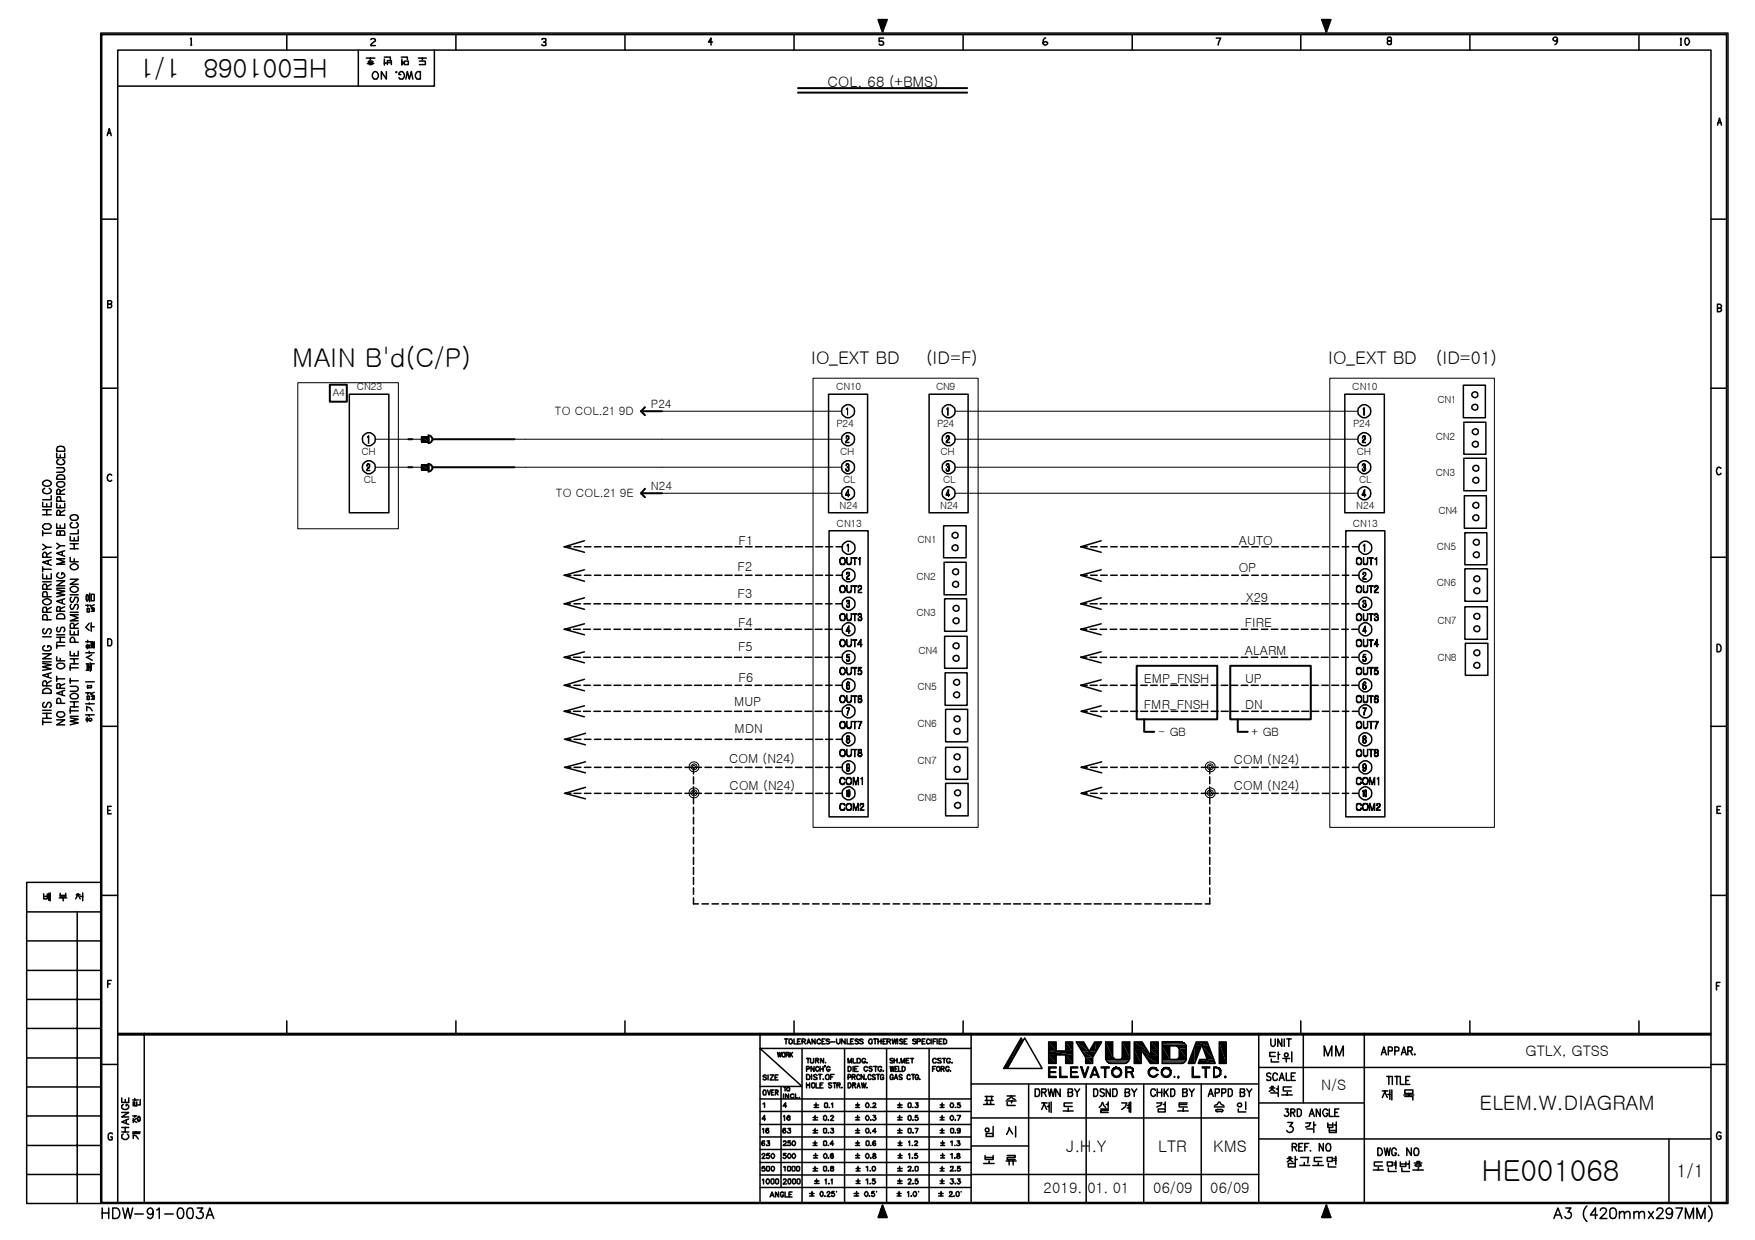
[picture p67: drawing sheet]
<svg xmlns="http://www.w3.org/2000/svg" width="297mm" height="210mm" viewBox="0 0 297 210" stroke-linecap="round" stroke-linejoin="round" font-family="sans-serif">
<defs><g id="words">
<text font-size="4.9" x="250.7" y="200">HE001068</text>
<g font-size="4.4">
<text x="30.5" y="9.9" transform="rotate(180 30.5 9.9)">1/1</text>
<text x="55.5" y="9.9" transform="rotate(180 55.5 9.9)">HE001068</text>
<text x="49.5" y="62.1">MAIN B'd(C/P)</text>
</g>
<text font-size="3.4" x="250.4" y="188">ELEM.W.DIAGRAM</text>
<g font-size="3">
<text x="137.3" y="61.7">IO_EXT BD</text>
<text x="156.7" y="61.7">(ID=F)</text>
<text x="224.8" y="61.7">IO_EXT BD</text>
<text x="243" y="61.7">(ID=01)</text>
<text x="283.7" y="199.2">1/1</text>
</g>
<g font-size="2.7">
<text x="180.5" y="195">J.H.Y</text>
<text x="196" y="195">LTR</text>
<text x="205.3" y="195">KMS</text>
</g>
<g font-size="2.5">
<text x="140.1" y="14.7">COL. 68 (+BMS)</text>
<text x="258.2" y="178.8">GTLX, GTSS</text>
<text x="223.6" y="184.6">N/S</text>
<text x="176.6" y="202">2019. 01. 01</text>
<text x="195.2" y="202">06/09</text>
<text x="204.8" y="202">06/09</text>
</g>
<g font-size="2.1">
<text x="125" y="92.3">F1</text>
<text x="209.7" y="92.3">AUTO</text>
<text x="124.8" y="96.7">F2</text>
<text x="124.8" y="101.3">F3</text>
<text x="209.7" y="96.8">OP</text>
<text x="210.8" y="101.9">X29</text>
<text x="124.9" y="106.2">F4</text>
<text x="210.7" y="106.2">FIRE</text>
<text x="124.9" y="110.2">F5</text>
<text x="210.7" y="110.8">ALARM</text>
<text x="124.2" y="119.6">MUP</text>
<text x="125" y="115.4">F6</text>
<text x="193.6" y="115.6">EMP_FNSH</text>
<text x="193.6" y="120">FMR_FNSH</text>
<text x="210.8" y="115.6">UP</text>
<text x="210.8" y="120">DN</text>
<text x="124.3" y="124.1">MDN</text>
<text x="123.4" y="129.2">COM (N24)</text>
<text x="208.8" y="129.4">COM (N24)</text>
<text x="123.5" y="133.8">COM (N24)</text>
<text x="208.8" y="133.8">COM (N24)</text>
</g>
<g font-size="1.9">
<text x="93.9" y="70.2">TO COL.21 9D</text>
<text x="110.2" y="69.1">P24</text>
<text x="110.2" y="83">N24</text>
<text x="94.1" y="84.1">TO COL.21 9E</text>
<text x="196" y="124.6">- GB</text>
<text x="211.8" y="124.6">+ GB</text>
</g>
<g font-size="1.7">
<text x="56.3" y="67.1">A4</text>
<text x="60.4" y="66.1">CN23</text>
<text x="141.5" y="66.1">CN10</text>
<text x="158.4" y="66.1">CN9</text>
<text x="228.9" y="66.1">CN10</text>
<text x="243.3" y="68.3">CN1</text>
<text x="61.2" y="77.1">CH</text>
<text x="141.6" y="72.3">P24</text>
<text x="142.2" y="77.1">CH</text>
<text x="158.6" y="72.3">P24</text>
<text x="159.2" y="77.1">CH</text>
<text x="229.1" y="72.3">P24</text>
<text x="229.6" y="77.1">CH</text>
<text x="243" y="74.4">CN2</text>
<text x="61.6" y="81.8">CL</text>
<text x="142.7" y="81.8">CL</text>
<text x="159.6" y="81.8">CL</text>
<text x="230.1" y="81.8">CL</text>
<text x="243" y="80.5">CN3</text>
<text x="141.6" y="89.2">CN13</text>
<text x="142.1" y="86.2">N24</text>
<text x="159.1" y="86.2">N24</text>
<text x="229" y="89.2">CN13</text>
<text x="229.6" y="86.2">N24</text>
<text x="243.4" y="87">CN4</text>
<text x="155.3" y="92">CN1</text>
<text x="243.2" y="93.1">CN5</text>
<text x="155.1" y="98.1">CN2</text>
<text x="243.2" y="99.2">CN6</text>
<text x="155.1" y="104.3">CN3</text>
<text x="243.3" y="105.7">CN7</text>
<text x="155.5" y="110.7">CN4</text>
<text x="243.3" y="111.9">CN8</text>
<text x="155.3" y="116.9">CN5</text>
<text x="155.3" y="123">CN6</text>
<text x="155.3" y="129.4">CN7</text>
<text x="155.3" y="135.6">CN8</text>
</g>
</g></defs>
<g fill="none" stroke="#000" stroke-width=".25">
<path d="M17 5.6h275.5v198.1h-275.5zM17.2 5.9h275v197.7h-275zM32.3 6.5l.1-.1v1.2M32.3 7.6h.2M48.5 5.9v2.6M60.6 8.5v6.1M62 9.8h1.4M62.2 10.8h1.1M62.3 10.5l.6 .1M62.4 10.4v.1M62.5 10.9h.4M62.7 9.8v.4"/>
<path d="M62.8 6.7l.1-.2h.5l.1 .2v.3h-.1a.85 .85 0 0 0-.6 .7h.7M62.9 10.3l-.6 .1M62.9 10.3l.2 .1M63 10.4v.1M63.1 10.5l-.2 .1M63.4 12.1a.65 .65 0 0 1 .7 .7 .65 .65 0 0 1-.8 .6 .81 .81 0 0 1 .1-1.3zM65.1 9.7h1v.4M65.1 10.7h.3M65.1 10v1M65.4 12.1v1.3l-.9-1.3v1.3M65.6 10.9v-.6h.6v.6M65.6 10.6h.6"/>
<path d="M67 12.2l.1-.1 .1 .1-.1 .1M67.8 12.6h-.3a.47 .47 0 0 1 .5-.5 .47 .47 0 0 1 .4 .5v.4a.49 .49 0 0 1-.4 .4 .49 .49 0 0 1-.5-.3M67.9 9.7h1v.4M68 10.8h.3M68 10.5h.3M68 10v1M68.4 10.3h.7v.6h-.7zM68.7 13.4l.2-1.3 .4 1.3 .3-1.3 .3 1.3M70.6 12.2l.5-.1v1.3h-.4a.67 .67 0 0 1-.4-.5 .67 .67 0 0 1 .3-.7zM70.8 9.8h1.4M71 10.3h1v.6h-1M71.5 9.8v.4"/>
<path d="M73.5 8.5v6.1h-53.6M77.2 5.9v2.6M91.7 6.7a.37 .37 0 0 1 .5-.2 .37 .37 0 0 1 .2 .5l-.4 .1M92.1 7.1l.3 .2v.2a.37 .37 0 0 1-.3 .2 .37 .37 0 0 1-.4-.2M105.8 5.9v2.6M120.6 7.1h-.7l.4-.7v1.2M134.4 5.9v2.6M148.6 3.3h1.5l-.7 2.1zM148.9 3.3l-.2 .2M149.2 3.3l-.4 .4M149.5 5.1l-.2 .2M149.5 3.3l-.6 .6"/>
<path d="M149.5 6.4h-.7v.6h.4h.3v.2v.3l-.1 .1h-.4l-.2-.1M149.6 4.6l-.4 .4M149.8 3.3l-.8 .9M149.9 4.2l-.8 .6M150.1 3.7l-1.1 .9M150.1 3.3l-1.1 1.1M163 5.9v2.6M177 6.4a.65 .65 0 0 0-.5 .6 .65 .65 0 0 0 .3 .6l.5-.2a.4 .4 0 0 0-.3-.4 .4 .4 0 0 0-.4 .3M191.6 5.9v2.6M205.9 6.4h.7l-.3 .7-.1 .5M220.2 5.9v2.6M223.7 3.3h1.5l-.7 2.1z"/>
<path d="M223.9 3.3l-.2 .1M224.1 3.3l-.3 .3M224.5 5.3h.1M224.5 3.3l-.6 .5M224.7 4.8l-.3 .4M224.7 3.3l-.7 .8M224.9 4.4l-.6 .5M225.1 3.9l-.9 .9M225.1 3.3l-1 .9M225.2 3.4l-1.1 1.1M235.1 7h-.2a.36 .36 0 0 0 .2 .5h.4v-.5h-.3M248.8 5.9v2.6"/>
<path d="M263.6 6.7a.35 .35 0 0 1-.4 .3 .35 .35 0 0 1-.3-.5 .35 .35 0 0 1 .4-.2 .77 .77 0 0 1-.1 1.2M277.4 5.9v2.6M284.4 6.5l.1-.1v1.2M284.4 7.6h.2M285.4 6.4a.56 .56 0 0 1 .5 .9l-.1 .2a.39 .39 0 0 1-.6 0 .39 .39 0 0 1 0-.5zM17.2 37.1h2.7M18.1 23l.4-1.2 .3 1.2M18.2 22.5h.5M289.6 37.1h2.6M290.7 21.2l.3-1.2 .4 1.2M290.8 20.8h.5M18.2 51.5l.6-.1 .1-.3-.2-.2h-.5v1.2h.5l.2-.4-.2-.2"/>
<path d="M290.7 52.2l.6-.1 .1-.4-.3-.2h-.4v1.3l.6-.1 .1-.4-.3-.1M9.6 79.2h1.2l.2 .3-.1 .3-.4 .1h-.9M9.6 76.7v.8h1.4v-.8M9.8 75.6l.6-.1a.44 .44 0 0 1 .6 .5v.4h-1.4v-.4zM9.9 77.8a.43 .43 0 0 0-.3 .5 .43 .43 0 0 0 .5 .4h.3a.43 .43 0 0 0 .6-.4 .43 .43 0 0 0-.4-.5M10.2 77v.5M17.2 65.7h2.7M59.1 66.7h6.7v20.1h-6.7zM140.2 66.7h6.6v20.1h-6.6zM157.3 66.7h6.6v20.1h-6.6zM227.6 66.7h6.7v20.1h-6.7zM247.7 65.2h3.7v5.5h-3.7z"/>
<path d="M247.8 71.5h3.7v5.4h-3.7zM247.8 77.6h3.8v5.5h-3.8zM289.6 65.7h2.6M291.3 79.3a.43 .43 0 0 0-.5-.2 .43 .43 0 0 0-.3 .5l.2 .7 .3 .1 .3-.3M7.2 89a.92 .92 0 0 1 1.5 0v.3a.92 .92 0 0 1-1.5 0zM7.2 97.1v.9h1.5v-.9M7.2 92.1l.7 .5-.7 .5M7.2 85v.8h1.5v-.8M7.2 89.8v.9M7.2 95.9v.9M7.2 98.5h1.5M7.2 96.4h1.5"/>
<path d="M7.2 90.3h1.5M7.2 87.1h1.5M7.2 86.3h1.5M7.3 81.5a.77 .77 0 0 1 .8-.2 .77 .77 0 0 1 .6 .7 .92 .92 0 0 1-1.5 0zM7.6 82.6a.48 .48 0 0 0-.4 .6 .48 .48 0 0 0 .6 .4h.3a.48 .48 0 0 0 .6-.4 .48 .48 0 0 0-.4-.6M7.9 99.8l-.1-.9h-.4l-.2 .3v.6h1.5M7.9 94.3l-.1-.7-.3-.1-.3 .3v.5h1.5M7.9 85.3v.5M7.9 86.3v.8M7.9 97.5v.5M7.9 92.6h.8M8.2 94.9v.6"/>
<path d="M8.7 94.8l-1.5 .4 1.5 .5M8.7 83.9v.7h-1.5M8.7 98.9l-.8 .4M8.7 93.5l-.8 .4M9.6 99.8l1.4 .3-1.4 .3 1.4 .3-1.4 .3M9.6 98.3h1.4l-1.4 .9h1.4M9.6 92l.6 .4-.6 .5M9.6 88.7v.7h1.4v-.7M9.6 85.2v.8h1.4v-.8M9.6 99.6h1.4M9.8 81.6l.6-.1a.47 .47 0 0 1 .6 .5 .47 .47 0 0 1-.6 .5l-.6-.2a.41 .41 0 0 1 0-.7zM9.8 80.4h.6a.44 .44 0 0 1 .6 .4v.3h-1.4z"/>
<path d="M9.9 97a.47 .47 0 0 0-.3 .5 .47 .47 0 0 0 .5 .4h.3a.47 .47 0 0 0 .6-.5 .47 .47 0 0 0-.6-.4v.3M10.2 90.1a.41 .41 0 0 1 .4-.3 .41 .41 0 0 1 .4 .3v.5h-1.4l.1-.8 .5 .1v.7M10.2 87.2v-.7l-.3-.1-.2 .1-.1 .7h1.4M10.2 83.7v-.7l-.3-.2-.2 .1-.1 .8h1.4M10.2 85.5v.5M10.2 88.9v.5M10.2 92.4h.8M10.3 84.9l-.1-.8h-.5l-.1 .8h1.4M10.5 93.4v.6M11 94.6h-1.4l1.4 .5-1.4 .4h1.4M11 93.2l-1.4 .5 1.4 .5M11 86.4l-.8 .4"/>
<path d="M11 82.8l-.8 .4M11.9 98.1h1.3l-1.3 .8h1.3M11.9 94.3v.8h1.3M11.9 90.8v.7h1.3v-.7M11.9 92.9h1.3M11.9 92h1.3M12.1 99.4a.71 .71 0 0 1 1.1 .4 .7 .7 0 0 1-.7 .5 .7 .7 0 0 1-.6-.7zM12.1 95.6a.71 .71 0 0 1 1.1 .4 .7 .7 0 0 1-.7 .5 .7 .7 0 0 1-.6-.6zM12.1 87.2l.6-.1a.47 .47 0 0 1 .6 .5 .47 .47 0 0 1-.6 .5l-.6-.1-.2-.3zM12.2 88.5a.43 .43 0 0 0-.3 .5 .43 .43 0 0 0 .5 .3h.3a.43 .43 0 0 0 .5-.3 .43 .43 0 0 0-.3-.5M12.6 91v.5M12.6 92v.9"/>
<path d="M12.6 94.6v.5M13.2 89.7v.7h-1.3M17.2 94.3h2.7M18.9 80.4a.43 .43 0 0 0-.5-.1 .43 .43 0 0 0-.3 .5 .49 .49 0 0 0 .2 .5 .49 .49 0 0 0 .5 .1l.1-.1M95.4 92.6h1.2M95.4 97.4h1.2M97.1 92.6h1.2M97.1 97.4h1.2M98.9 91.5l-3.4 1.1 3.4 .9M98.9 96.4l-3.4 1 3.4 1M98.9 92.6h1.1M98.9 97.4h1.1"/>
<path d="M100.6 92.6h1.1M100.6 97.4h1.1M102.3 92.6h1.1M102.3 97.4h1.1M104 92.6h1.1M104 97.4h1.1M105.7 92.6h1.2M105.7 97.4h1.2M107.4 92.6h1.2M107.4 97.4h1.2M109.1 92.6h1.2M109.1 97.4h1.2"/>
<path d="M110.8 92.6h1.2M110.8 97.4h1.2M112.6 92.6h1.1M112.6 97.4h1.1M114.2 92.6h1.1M114.2 97.4h1.1M115.9 92.6h1.1M115.9 97.4h1.1M117.6 92.6h1.1M117.6 97.4h1.1M119.3 92.6h1.1M119.3 97.4h1.1"/>
<path d="M121 92.6h1.2M121 97.4h1.2M122.7 92.6h1.2M122.7 97.4h1.2M124.4 92.6h1.2M124.4 97.4h1.2M126.2 92.6h1.1M126.2 97.4h1.1M127.9 92.6h1.1M127.9 97.4h1.1M129.6 92.6h1.1M129.6 97.4h1.1"/>
<path d="M131.3 92.6h1.1M131.3 97.4h1.1M133 92.6h1.1M133 97.4h1.1M134.6 92.6h1.2M134.6 97.4h1.2M136.3 92.6h1.2M136.3 97.4h1.2M138 92.6h1.2M138 97.4h1.2M139.7 92.6h1.2M139.7 97.4h1.2"/>
<path d="M140.3 89.8h6.6v48.5h-6.6zM141.5 92.6h1.1M141.5 97.4h1.1M159.7 89h3.8v5.4h-3.8zM159.8 95.2h3.7v5.5h-3.7zM182.9 92.6h1.1M182.9 97.4h1.1M184.6 92.6h1.1M184.6 97.4h1.1M186.3 92.6h1.1M186.3 97.4h1.1M186.4 91.5l-3.5 1.1 3.5 .9"/>
<path d="M186.4 96.4l-3.5 1 3.5 1M188 92.6h1.1M188 97.4h1.1M189.7 92.6h1.2M189.7 97.4h1.2M191.4 92.6h1.2M191.4 97.4h1.2M193.1 92.6h1.2M193.1 97.4h1.2M194.8 92.6h1.1M194.8 97.4h1.1M196.5 92.6h1.1"/>
<path d="M196.5 97.4h1.1M198.2 92.6h1.1M198.2 97.4h1.1M199.9 92.6h1.1M199.9 97.4h1.1M201.6 92.6h1.1M201.6 97.4h1.1M203.3 92.6h1.2M203.3 97.4h1.2M205 92.6h1.2M205 97.4h1.2M206.7 92.6h1.2"/>
<path d="M206.7 97.4h1.2M208.5 92.6h1.1M208.5 97.4h1.1M210.2 92.6h1.1M210.2 97.4h1.1M211.9 92.6h1.1M211.9 97.4h1.1M213.6 92.6h1.1M213.6 97.4h1.1M215.3 92.6h1.1M215.3 97.4h1.1M216.9 92.6h1.2"/>
<path d="M216.9 97.4h1.2M218.6 92.6h1.2M218.6 97.4h1.2M220.3 92.6h1.2M220.3 97.4h1.2M222 92.6h1.2M222 97.4h1.2M223.8 92.6h1.1M223.8 97.4h1.1M225.5 92.6h1.1M225.5 97.4h1.1M227.2 92.6h1.1"/>
<path d="M227.2 97.4h1.1M227.8 89.8h6.6v48.5h-6.6zM228.9 92.6h1.1M228.9 97.4h1.1M247.8 83.9h3.8v5.5h-3.8zM247.9 90.2h3.8v5.4h-3.8zM247.9 96.3h3.8v5.5h-3.8zM289.6 94.3h2.6M7.2 101.7a.92 .92 0 0 1 1.5 0 .72 .72 0 0 1-.8 .7 .72 .72 0 0 1-.7-.7zM7.2 112.3l1.5 .2-1.5 .4 1.5 .3-1.5 .3M7.2 110.7h1.5l-1.5 .8h1.5M7.2 112h1.5"/>
<path d="M7.2 107.8h1.5M7.3 116.8a.77 .77 0 0 1 .9-.2 .77 .77 0 0 1 .5 .8h-1.5zM7.5 118.9a.47 .47 0 0 0-.3 .4 .47 .47 0 0 0 .3 .4l.3-.1 .3-.6 .1-.1a.44 .44 0 0 1 .5 .3 .44 .44 0 0 1-.3 .5M7.5 106.4l-.2 .1a.48 .48 0 0 0 .3 .8l.2-.2 .2-.4a.35 .35 0 0 1 .3-.3 .35 .35 0 0 1 .4 .3v.2l-.3 .4M7.6 109.3a.44 .44 0 0 0-.4 .6 .44 .44 0 0 0 .6 .3h.3a.45 .45 0 0 0 .6-.5 .45 .45 0 0 0-.6-.4v.3M7.9 116.1l-.1-.8-.3-.1-.3 .4v.5h1.5M7.9 103.6l-.1-.8h-.4l-.2 .3v.5h1.5M8 104.9l-.1-.7-.5-.1-.2 .2v.6h1.5M8 101l-.1-.7-.5-.1-.2 .2v.6h1.5M8.2 114.1v.6M8.7 113.9l-1.5 .4 1.5 .5M8.7 115.2l-.8 .5"/>
<path d="M8.7 102.8l-.8 .4M9.6 111.2v.7h1.4M9.6 114.9h1.4M9.6 109v.7M9.6 114.5v.8M9.6 109.3h1.4M9.6 108.7h1.4M9.6 107.9h1.4M9.6 107.5h1.4M9.8 112.4l.6-.1a.47 .47 0 0 1 .6 .4 .47 .47 0 0 1-.6 .5l-.6-.2a.41 .41 0 0 1 0-.6zM9.8 104l.6-.1a.44 .44 0 0 1 .6 .4v.4h-1.4v-.4zM9.8 106.2a.48 .48 0 0 0 0 .7h.2l.2-.1 .1-.4 .1-.2h.4a.48 .48 0 0 1 0 .7"/>
<path d="M10.2 116.5v-.7h-.5l-.1 .7h1.4M10.2 103.5v-.7l-.5-.1-.1 .8h1.4M10.2 107.9v.8M10.2 111.4v.5M10.3 119.1l-.1-.8-.2-.1-.3 .1-.1 .8h1.4M10.5 101.5v.6M10.5 117v.6M11 116.9l-1.4 .5 1.4 .4M11 101.4l-1.4 .4 1.4 .5M11 115.8l-.8 .3M11 102.7l-.8 .4M11.9 116.2l1.2 .1a.42 .42 0 0 1 .1 .4 .42 .42 0 0 1-.3 .3h-1"/>
<path d="M11.9 110.3v.7h1.3v-.7M11.9 106.7v.8h1.3v-.8M11.9 112.6v.9M11.9 114.8v.9M11.9 119.9v.8M11.9 119.6h1.3M11.9 118.8h1.3M11.9 115.2h1.3M11.9 113h1.3M11.9 112.4h1.3M11.9 111.5h1.3M11.9 103.6h1.3"/>
<path d="M11.9 100.7h1.3M12.1 117.5a.71 .71 0 0 1 1.1 .5 .82 .82 0 0 1-1.3 0v-.3zM12.1 102.3a.48 .48 0 0 0-.2 .5 .48 .48 0 0 0 .3 .3h.2l.2-.7 .5-.1a.56 .56 0 0 1 0 .8M12.1 101.1a.48 .48 0 0 0-.2 .5 .48 .48 0 0 0 .3 .4l.2-.1 .3-.8a.34 .34 0 0 1 .5 .3l-.1 .6M12.6 106.4l-.1-.8-.4-.1-.2 .3v.6h1.3M12.6 106.9v.6M12.6 110.6v.4M12.6 111.5v.9M12.6 118.8v.8M12.6 108.7v-.7l-.2-.1h-.3l-.2 .3v.5h1.3M13.2 104.1h-1.3l1.3 .5-1.3 .5h1.3M13.2 105.5l-.6 .4"/>
<path d="M14.5 119.1h1.4M14.5 117.3h.9M14.5 115.4h1.4M14.5 110.5h1.4M14.5 108.6h.9M14.5 106.2l.6 .5M14.5 102.5h.9M14.6 112.4h.4v1.1h-.4M14.6 109.3v.3M14.7 119.6l.6 .2 .3 .5M14.7 100.7h.1l.1 .2-.1 .8h-.1l-.1-.3zM14.7 119.6v.7"/>
<path d="M14.8 117.9l.1-.1 .2 .1v.5l-.2 .1-.1-.1zM14.8 103.1l.1-.1 .2 .1v.5h-.2h-.1zM14.8 109.1v.7M14.8 112.4v1.1M14.8 116v.3v.2M14.8 102.5v.2M14.8 108.4v.2M14.8 117.3v.2M14.8 116.1h.6M14.8 116.4h.6M14.8 111.4l.8 .4M14.9 109.2h.4"/>
<path d="M14.9 109.7h.4M15 112.9h.3M15 109.2v.4M15.1 109.2v.4M15.1 110.3v.2M15.1 119v.1M15.1 105.5l-.5 .6M15.2 100.4v1.5M15.3 112.2v1.4M15.4 117.5l.5 .3M15.4 102.7l.5 .3M15.4 100.6h.5v1.1h-.5z"/>
<path d="M15.4 117.9h.5v.5h-.5M15.4 116l.1 .3-.1 .1M15.4 103.1h.5v.4h-.5M15.4 105.4v1.5M15.4 106.1h.5M15.5 110.8l-.9 .5M15.7 103.1v.4M15.7 117.9v.5M15.9 112.4h-.5v1.1M15.9 108.6v1.1h-.2v-1.1h-.3v1.1M15.9 117.2l-.5 .2M15.9 102.4l-.5 .2"/>
<path d="M18.2 108.1a.67 .67 0 0 1 .7 .4 .67 .67 0 0 1-.2 .8h-.5zM95.4 111.3h1.1M95.4 102.2h1.1M95.4 106.5h1.1M95.4 116h1.1M97.1 111.3h1.1M97.1 106.5h1.1M97.1 102.2h1.1M97.1 116h1.1M98.7 111.3h1.2M98.7 106.5h1.2M98.8 102.2h1.1"/>
<path d="M98.8 116h1.1M98.9 101.2l-3.4 1 3.4 .9M98.9 105.6l-3.4 .9 3.4 1M98.9 110.3l-3.4 1 3.4 .9M98.9 115l-3.4 1 3.4 .9M98.9 119.5l-3.4 .9 3.4 .9M100.5 111.3h1.1M100.5 102.2h1.1M100.5 106.5h1.1M100.5 116h1.1M102.2 111.3h1.1M102.2 102.2h1.2"/>
<path d="M102.2 106.5h1.1M102.2 116h1.2M103.9 111.3h1.1M103.9 102.2h1.2M103.9 106.5h1.1M103.9 116h1.2M105.6 111.3h1.1M105.6 102.2h1.2M105.6 106.5h1.1M105.6 116h1.2M107.3 111.3h1.1M107.3 106.5h1.1"/>
<path d="M107.4 102.2h1.1M107.4 116h1.1M109 111.3h1.2M109 106.5h1.2M109.1 102.2h1.1M109.1 116h1.1M110.7 111.3h1.2M110.7 106.5h1.2M110.8 102.2h1.1M110.8 116h1.1M112.4 111.3h1.2M112.4 106.5h1.2"/>
<path d="M112.5 102.2h1.1M112.5 116h1.1M114.2 111.3h1.1M114.2 102.2h1.1M114.2 106.5h1.1M114.2 116h1.1M115.9 111.3h1.1M115.9 102.2h1.1M115.9 106.5h1.1M115.9 116h1.1M117.5 111.3h1.1M117.5 102.2h1.2"/>
<path d="M117.5 106.5h1.1M117.5 116h1.2M119.2 111.3h1.1M119.2 102.2h1.2M119.2 106.5h1.1M119.2 116h1.2M120.9 111.3h1.1M120.9 102.2h1.2M120.9 106.5h1.1M120.9 116h1.2M122.6 111.3h1.2M122.6 106.5h1.2"/>
<path d="M122.7 102.2h1.1M122.7 116h1.1M124.3 111.3h1.2M124.3 106.5h1.2M124.4 102.2h1.1M124.4 116h1.1M126 111.3h1.2M126 106.5h1.2M126.1 102.2h1.1M126.1 116h1.1M127.8 111.3h1.1M127.8 102.2h1.1"/>
<path d="M127.8 106.5h1.1M127.8 116h1.1M129.5 111.3h1.1M129.5 102.2h1.2M129.5 106.5h1.1M129.5 116h1.2M131.2 111.3h1.1M131.2 102.2h1.2M131.2 106.5h1.1M131.2 116h1.2M132.9 111.3h1.1M132.9 102.2h1.2"/>
<path d="M132.9 106.5h1.1M132.9 116h1.2M134.6 111.3h1.1M134.6 102.2h1.1M134.6 106.5h1.1M134.6 116h1.1M136.3 111.3h1.1M136.3 106.5h1.1M136.3 102.2h1.1M136.3 116h1.1M138 111.3h1.1M138 106.5h1.1"/>
<path d="M138 102.2h1.1M138 116h1.1M139.6 111.3h1.2M139.6 106.5h1.2M139.7 102.2h1.1M139.7 116h1.1M141.3 111.3h1.1M141.3 106.5h1.1M141.4 102.2h1.1M141.4 116h1.1M159.9 101.4h3.7v5.5h-3.7zM159.9 107.7h3.8v5.4h-3.8z"/>
<path d="M160 113.9h3.7v5.5h-3.7zM182.9 111.3h1M182.9 102.2h1M182.9 106.5h1M182.9 116h1.1M184.5 111.3h1.1M184.5 102.2h1.2M184.5 106.5h1.1M184.5 116h1.2M186.2 111.3h1.1M186.2 102.2h1.2M186.2 106.5h1.1"/>
<path d="M186.2 116h1.2M186.4 101.2l-3.5 1 3.5 .9M186.4 105.6l-3.5 .9 3.5 1M186.4 110.3l-3.5 1 3.5 .9M186.4 115.1l-3.5 .9 3.5 1M186.4 119.5l-3.4 .9 3.4 .9M187.9 111.3h1.1M187.9 102.2h1.2M187.9 106.5h1.1M187.9 116h1.2M189.6 111.3h1.1M189.6 106.5h1.1"/>
<path d="M189.7 102.2h1.1M189.7 116h1.1M191.3 111.3h1.2M191.3 106.5h1.2M191.4 102.2h1.1M191.4 116h1.1M193 111.3h1.2M193 106.5h1.2M193.1 102.2h1.1M193.1 116h1.1M194.7 111.3h1.2M194.7 106.5h1.2"/>
<path d="M194.8 102.2h1.1M194.8 116h1.1M196.5 111.3h1.1M196.5 102.2h1.1M196.5 106.5h1.1M196.5 116h1.1M198.1 111.3h1.1M198.1 102.2h1.2M198.1 106.5h1.1M198.1 116h1.2M199.8 111.3h1.1M199.8 102.2h1.2"/>
<path d="M199.8 106.5h1.1M199.8 116h1.2M201.5 111.3h1.1M201.5 102.2h1.2M201.5 106.5h1.1M201.5 116h1.2M203.2 111.3h1.1M203.2 102.2h1.2M203.2 106.5h1.1M203.3 116h1.1M204.9 111.3h1.2M204.9 106.5h1.2"/>
<path d="M205 102.2h1.1M205 116h1.1M206.6 111.3h1.2M206.6 106.5h1.2M206.7 102.2h1.1M206.7 116h1.1M208.3 111.3h1.2M208.3 106.5h1.2M208.4 102.2h1.1M208.4 116h1.1M210.1 111.3h1.1M210.1 102.2h1.1"/>
<path d="M210.1 106.5h1.1M210.1 116h1.1M211.8 111.3h1.1M211.8 102.2h1.2M211.8 106.5h1.1M211.8 116h1.2M213.5 111.3h1.1M213.5 102.2h1.2M213.5 106.5h1.1M213.5 116h1.2M215.2 111.3h1.1M215.2 102.2h1.2"/>
<path d="M215.2 106.5h1.1M215.2 116h1.2M216.9 111.3h1.1M216.9 102.2h1.1M216.9 106.5h1.1M216.9 116h1.1M218.6 111.3h1.1M218.6 106.5h1.1M218.6 102.2h1.1M218.6 116h1.1M220.2 111.3h1.2M220.2 106.5h1.2"/>
<path d="M220.3 102.2h1.1M220.3 116h1.1M221.9 111.3h1.2M221.9 106.5h1.2M222 102.2h1.1M222 116h1.1M223.6 111.3h1.2M223.6 106.5h1.2M223.7 102.2h1.1M223.7 116h1.1M225.4 111.3h1.1M225.4 102.2h1.1"/>
<path d="M225.4 106.5h1.1M225.4 116h1.2M227.1 111.3h1.1M227.1 102.2h1.2M227.1 106.5h1.1M227.1 116h1.2M228.8 111.3h1M228.8 102.2h1.1M228.8 106.5h1M228.8 116h1.1M247.9 102.7h3.8v5.5h-3.8zM248 108.9h3.8v5.4h-3.8z"/>
<path d="M290.6 109.1a.67 .67 0 0 1 .7 .4 .67 .67 0 0 1-.2 .8h-.5zM7.2 122.3h1.5M7.2 121.8v.9M7.2 121.6h1.5M7.2 120.7h1.5M7.2 120.2h1.5M7.9 120.7v.9M9.6 121.8h1.4l-1.4 .9h1.4M9.8 120.6l.6-.1a.47 .47 0 0 1 .6 .5 .47 .47 0 0 1-.6 .4h-.3l-.5-.3zM11.9 121.5l1.3 .3-1.3 .3 1.3 .3-1.3 .3M11.9 121.3h1.3M11.9 120.3h1.3"/>
<path d="M14.5 121h1.4M14.6 121.7v.2M14.8 121.4v.8M15 121.7l.3-.1 .2 .1v.2l-.2 .2-.3-.2zM15.1 121v.3M17.2 123h2.7M18.2 137.2h.5M18.8 136.5h-.6v1.3h.6M95.4 120.4h1.1M95.5 129.9h1.1M95.5 134.3h1.1M95.5 125.2h1.1"/>
<path d="M97.1 120.4h1.1M97.1 129.9h1.2M97.1 134.3h1.2M97.1 125.2h1.2M98.7 120.4h1.2M98.9 129.9h1.1M98.9 134.3h1.1M98.9 125.2h1.1M99.1 129l-3.5 .9 3.5 .9M99.1 133.3l-3.5 1 3.5 .9M99.1 124.1l-3.5 1.1 3.5 .9M100.5 120.4h1.1"/>
<path d="M100.6 129.9h1.1M100.6 134.3h1.1M100.6 125.2h1.1M102.2 120.4h1.1M102.3 129.9h1.1M102.3 134.3h1.1M102.3 125.2h1.1M103.9 120.4h1.1M104 129.9h1.1M104 134.3h1.1M104 125.2h1.1M105.6 120.4h1.1"/>
<path d="M105.7 129.9h1.1M105.7 134.3h1.1M105.7 125.2h1.1M107.3 120.4h1.1M107.4 129.9h1.2M107.4 134.3h1.2M107.4 125.2h1.2M109 120.4h1.2M109.1 129.9h1.2M109.1 134.3h1.2M109.1 125.2h1.2M110.7 120.4h1.2"/>
<path d="M110.8 129.9h1.2M110.8 134.3h1.2M110.8 125.2h1.2M112.4 120.4h1.2M112.5 129.9h1.2M112.5 134.3h1.2M112.5 125.2h1.2M114.2 120.4h1.1M114.2 129.9h1.1M114.2 134.3h1.1M114.2 125.2h1.1M115.9 120.4h1.1"/>
<path d="M115.9 129.9h1.1M115.9 134.3h1.1M115.9 125.2h1.1M117.4 129.9v1.1M117.4 131.5v1.2M117.4 133.2v1.2M117.4 134.9v1.2M117.4 136.7v1.1M117.4 138.4v1.1M117.5 120.4h1.1M117.6 129.9h1.1M117.6 134.3h1.1"/>
<path d="M117.6 125.2h1.1M119.2 120.4h1.1M119.3 129.9h1.1M119.3 134.3h1.1M119.3 125.2h1.1M120.9 120.4h1.1M121 129.9h1.2M121 134.3h1.2M121 125.2h1.2M122.6 120.4h1.2M122.7 129.9h1.2M122.7 134.3h1.2"/>
<path d="M122.7 125.2h1.2M124.3 120.4h1.2M124.4 129.9h1.2M124.4 134.3h1.2M124.4 125.2h1.2M126 120.4h1.2M126.1 129.9h1.2M126.1 134.3h1.2M126.1 125.2h1.2M127.8 120.4h1.1M127.9 129.9h1.1M127.9 134.3h1.1"/>
<path d="M127.9 125.2h1.1M129.5 120.4h1.1M129.6 129.9h1.1M129.6 134.3h1.1M129.6 125.2h1.1M131.2 120.4h1.1M131.3 129.9h1.1M131.3 134.3h1.1M131.3 125.2h1.1M132.9 120.4h1.1M133 129.9h1.1M133 134.3h1.1"/>
<path d="M133 125.2h1.1M134.6 120.4h1.1M134.6 129.9h1.1M134.6 134.3h1.1M134.6 125.2h1.1M136.3 120.4h1.1M136.3 129.9h1.2M136.3 134.3h1.2M136.3 125.2h1.2M138 120.4h1.1M138 129.9h1.2M138 134.3h1.2"/>
<path d="M138 125.2h1.2M139.6 120.4h1.2M139.7 129.9h1.2M139.7 134.3h1.2M139.7 125.2h1.2M141.3 120.4h1.1M141.5 129.9h1M141.5 134.3h1M141.5 125.2h1M160 120.1h3.8v5.5h-3.8zM160 126.5h3.8v5.4h-3.8zM160 132.6h3.9v5.5h-3.9z"/>
<path d="M183 120.4h1M183 129.9l3.5 .9M183 134.3l3.5 .9M184.6 120.4h1.1M184.6 129.9h1.1M184.6 134.3h1.1M186.3 120.4h1.1M186.3 129.9h1.1M186.3 134.3h1.1M186.5 129l-3.5 .9h1M186.5 133.3l-3.5 1h1M188 120.4h1.1"/>
<path d="M188 129.9h1.1M188 134.3h1.1M189.7 120.4h1.2M189.7 129.9h1.2M189.7 134.3h1.2M191.4 120.4h1.2M191.4 129.9h1.2M191.4 134.3h1.2M193.1 120.4h1.2M193.1 129.9h1.2M193.1 134.3h1.2M194.8 120.4h1.1"/>
<path d="M194.8 129.9h1.1M194.8 134.3h1.1M196.5 120.4h1.1M196.5 129.9h1.1M196.5 134.3h1.1M198.2 120.4h1.1M198.2 129.9h1.1M198.2 134.3h1.1M199.9 120.4h1.1M199.9 129.9h1.1M199.9 134.3h1.1M201.6 120.4h1.1"/>
<path d="M201.6 129.9h1.1M201.6 134.3h1.1M203.3 120.4h1.1M203.3 129.9h1.1M203.3 134.3h1.1M204.8 129.9v1.1M204.8 131.5v1.2M204.8 133.2v1.2M204.8 134.9v1.2M204.8 136.7v1.1M204.8 138.4v1.1M205 120.4h1.2"/>
<path d="M205 129.9h1.2M205 134.3h1.2M206.7 120.4h1.2M206.7 129.9h1.2M206.7 134.3h1.2M208.4 120.4h1.2M208.4 129.9h1.2M208.4 134.3h1.2M210.2 120.4h1.1M210.2 129.9h1.1M210.2 134.3h1.1M211.9 120.4h1.1"/>
<path d="M211.9 129.9h1.1M211.9 134.3h1.1M213.6 120.4h1.1M213.6 129.9h1.1M213.6 134.3h1.1M215.3 120.4h1.1M215.3 129.9h1.1M215.3 134.3h1.1M216.9 120.4h1.1M216.9 129.9h1.1M216.9 134.3h1.1M218.6 120.4h1.2"/>
<path d="M218.6 129.9h1.2M218.6 134.3h1.2M220.3 120.4h1.2M220.3 129.9h1.2M220.3 134.3h1.2M222 120.4h1.2M222 129.9h1.2M222 134.3h1.2M223.8 120.4h1.1M223.8 129.9h1.1M223.8 134.3h1.1M225.5 120.4h1.1"/>
<path d="M225.5 129.9h1.1M225.5 134.3h1.1M227.2 120.4h1.1M227.2 129.9h1.1M227.2 134.3h1.1M228.9 120.4h1M228.9 129.9h1M228.9 134.3h1M289.6 123h2.6M290.6 137.1h.4M291.2 136.5h-.6v1.2h.6M4.5 154.4h12.5"/>
<path d="M4.5 159.3h12.5M7.4 151.3v.9h.6v-.9M7.4 151.7h.6M8.2 151.7h.3M8.2 151.2v1.2M8.5 151.1v1.4M10 152h1.3M10.2 151.2v.6h.9v-.6M10.2 151.6h.9M10.7 152v.5M12.9 151.5h.7M13.1 154.4v49.3"/>
<path d="M13.1 151.3h.2M13.2 151.5l-.4 .7M13.2 151.5l.4 .7M13.7 151.7h.3M14 151.1v1.4M17 149.4h-12.5v54.3h12.5M17.2 151.6h2.7M117.4 140.1v1.1M117.4 141.7v1.1M117.4 143.4v1.1M117.4 145.1v1.2M117.4 146.8v1.2"/>
<path d="M117.4 148.5v1.2M117.4 150.3v1.1M117.4 152v1h.8M118.8 153h1.1M120.5 153h1.1M122.2 153h1.1M123.9 153h1.1M125.6 153h1.1M127.3 153h1.2M129 153h1.2M130.7 153h1.2M132.4 153h1.1"/>
<path d="M134.1 153h1.1M135.8 153h1.1M137.5 153h1.1M139.2 153h1.1M140.9 153h1.2M142.6 153h1.2M144.3 153h1.2M146 153h1.2M147.8 153h1.1M149.5 153h1.1M151.2 153h1.1M152.9 153h1.1"/>
<path d="M154.5 153h1.2M156.2 153h1.2M157.9 153h1.2M159.6 153h1.2M161.4 153h1.1M163.1 153h1.1M164.8 153h1.1M166.5 153h1.1M168.2 153h1.1M169.9 153h1.2M171.6 153h1.1M173.3 153h1.1"/>
<path d="M175 153h1.1M176.7 153h1.1M178.4 153h1.1M180.1 153h1.1M181.8 153h1.1M183.5 153h1.2M185.2 153h1.2M186.9 153h1.2M188.6 153h1.2M190.4 153h1.1M192.1 153h1.1M193.7 153h1.1"/>
<path d="M195.4 153h1.1M197.1 153h1.2M198.8 153h1.2M200.5 153h1.2M202.2 153h1.2M204.8 140.1v1.1M204.8 141.7v1.1M204.8 143.4v1.1M204.8 145.1v1.2M204.8 146.8v1.2M204.8 148.5v1.2M204.8 150.3v1.1"/>
<path d="M204.8 152v1h-.8M289.6 151.6h2.6M4.5 174.1h12.5M4.5 179.1h12.5M4.5 169.2h12.5M4.5 164.3h12.5M18.2 166.6h.5M18.8 166h-.6v1.1M19.9 175.2h269.7M19.9 174.9h269.7M24.4 174.9v28.7M48.5 172.8v2.1"/>
<path d="M77.2 172.8v2.1M105.8 172.8v2.1M128.6 174.9v28.7M131.6 178.2l.2 .7 .1-.7 .2 .7 .2-.7M132.5 178.2h.2a.56 .56 0 0 1 .1 .7h-.3l-.1-.2v-.4zM132.8 175.9h.6M133 178.5h.5v-.1v-.2h-.5v.7M133 175.9v.8M133.3 178.5l.2 .4M133.6 176a.41 .41 0 0 1 .5 .1 .41 .41 0 0 1 0 .5 .36 .36 0 0 1-.5 0 .36 .36 0 0 1-.1-.5zM133.7 178.2v.7M133.9 178.5l.2 .4"/>
<path d="M134.1 178.2l-.4 .5M134.4 175.9v.8h.4M134.4 172.8v2.1M135 176.3h.3M135.5 175.9h-.5v.8h.5M135.7 176.3h.4l.2-.3-.2-.1h-.4v.8M135.7 177.5v26.1M136 176.3l.3 .4M136.5 179.2h.5M136.6 176.7l.2-.8 .4 .8M136.7 176.5h.4M136.8 179.2v.7"/>
<path d="M137.2 179.2l.1 .7 .4-.1v-.6M138 175.9v.8l-.6-.8v.8M138 179.5h.5v-.2l-.5-.1v.7M138.3 179.5l.2 .4M138.9 176.1a.33 .33 0 0 0-.5-.2 .33 .33 0 0 0-.1 .5 .31 .31 0 0 0 .2 .3 .31 .31 0 0 0 .4-.2M139.1 176.3h.3M139.4 179.2v.7l-.5-.7v.7M139.6 175.9h-.5v.8h.5M139.7 179.8v.1M140.4 176l-.2-.1-.4 .1 .1 .2 .5 .3v.1l-.2 .1-.4-.1M140.6 176.4h.7M141.6 175.9v.6l.2 .2 .3-.1 .1-.1v-.6"/>
<path d="M142.9 177.5v26.1M143 175.9v.8l-.6-.8v.8M143.4 175.9v.8h.4M143.5 179.9v-.7l.3 .7 .3-.7v.7M144 176.3h.3M144.4 179.2v.7h.5M144.5 175.9h-.5v.8h.5M145.1 179.2a.44 .44 0 0 1 .5 .2 .44 .44 0 0 1-.1 .5h-.4zM145.3 176l-.2-.1-.4 .1 .1 .2 .5 .3v.1l-.2 .1-.4-.1M146.1 176l-.3-.1-.3 .1 .1 .2 .5 .3v.1l-.3 .1-.3-.1M146.5 179.3l-.2-.1h-.2l-.2 .1v.4a.3 .3 0 0 0 .3 .2 .3 .3 0 0 0 .3-.2h-.3M146.8 179.8l-.1 .1h.1"/>
<path d="M147.1 176a.31 .31 0 0 1 .4 0 .31 .31 0 0 1 .1 .4v.2a.39 .39 0 0 1-.5 0 .39 .39 0 0 1 0-.6zM147.9 175.9h.5M148.1 175.9v.8M148.6 175.9v.8M148.6 176.3h.5M149.1 175.9v.8M149.5 176.3h.2M150 175.9h-.5v.8h.5M150.1 177.5v26.1M150.1 176.3h.4l.2-.3-.2-.1h-.4v.8M150.5 176.3l.2 .4M151 175.9l.2 .8 .2-.8 .2 .8 .2-.8"/>
<path d="M151.2 179.3l-.1-.1-.4 .1v.2l.4 .1 .1 .2-.1 .1-.4-.1M151.3 179.2v.7M151.3 179.5h.5M151.8 179.2v.7M151.9 175.9v.8M152.2 179.8l.1 .1M152.5 179.9v-.7l.3 .7 .3-.7v.7M152.8 176l-.2-.1-.3 .1v.2l.5 .2v.2l-.2 .1-.3-.1M153 176.3h.3M153.4 179.5h.3M153.5 175.9h-.5v.8h.5M153.9 179.2h-.5v.7h.5"/>
<path d="M154.1 179.2h.5M154.4 179.2v.7M155.1 176l-.3-.1-.3 .1v.2l.6 .3v.1l-.3 .1-.3-.1M155.2 176.3h.5l.1-.3-.2-.1h-.4v.8M156.1 176.3h.3M156.6 175.9h-.5v.8h.5M157.3 177.5v26.1M157.4 176.1a.37 .37 0 0 0-.5-.1 .37 .37 0 0 0-.1 .5l.2 .2 .4-.2M157.6 175.9v.8M157.9 176.3h.4M158.4 175.9h-.5v.8M158.4 179.3a.32 .32 0 0 0-.3-.1 .32 .32 0 0 0-.3 .2v.3a.32 .32 0 0 0 .3 .2 .32 .32 0 0 0 .3-.1"/>
<path d="M158.6 175.9v.8M158.9 176.3h.4M159.3 179.3l-.1-.1-.5 .1 .2 .2 .3 .1 .1 .2-.1 .1-.5-.1M159.5 175.9h-.6v.8h.6M159.5 179.2h.5M159.7 175.9a.43 .43 0 0 1 .5 .4 .43 .43 0 0 1-.5 .4zM159.8 179.2v.7M160.8 179.3a.32 .32 0 0 0-.3-.1 .32 .32 0 0 0-.3 .2v.3a.3 .3 0 0 0 .3 .2 .3 .3 0 0 0 .3-.2h-.2M161.1 179.8v.1M163 172.8v2.1M164.4 174.9v28.7zM164.4 177.5h-35.8l7.1 6.4h-7.1"/>
<path d="M172.8 175.7l.3 .5-2.6 4.7h-.6zM173.4 175.7l3 5.2h-5.9zM177.5 176.4h1.3v1.5h1.6v-1.5h1.2v3.6h-1.2v-1.4h-1.6v1.4h-1.3zM182.1 176.4h1.3l.9 1.6 1-1.6h1.2l-1.6 2.6v1h-1.1v-1zM188.3 179v-2.6h-1.2v2.9l.3 .5 .5 .2h2.5l.3-.1 .3-.3 .1-.3M188.4 179l.4 .3h1.1v-2.9h1.3v2.9M191.6 172.8v2.1M192 176.4h1.3l1.5 2.3v-2.3h1.2v3.6h-1.3l-1.5-2.3v2.3h-1.2zM199.2 177.1l.2 .1 .1 .3M199.2 177.1h-1.2v2.2h1.2h.2l.1-.3M199.6 177.5v1.5M200 176.4h-3.3v3.6h3.3l.3-.1 .4-.3 .1-.3-.1-2.5-.7-.3"/>
<path d="M202.5 176.4h1.8l1.4 3.6h-2.9l.3-.7h1.2l-.8-2.2h-.2l-1.1 2.9h-1.1zM206.4 176.4h1.1v3.6h-1.1zM213 174.9v28.7M215.1 175.9v.8l.1 .3 .2 .1 .4-.1v-1.1M215.2 179.3v.5h1.2M215.8 178.2h-.9v.6h.9M216.4 178.1v1.2M216.4 178.5h.2M216.9 175.9v1.2l-.6-1.2v1.2M217.1 179.2h1.2M217.4 175.9v1.2M217.5 178.3l.2-.1 .3 .1"/>
<path d="M217.5 178.8l.2 .1 .3-.1M217.5 178.4l-.1 .2 .1 .1M217.7 179.2v.6M217.8 175.9h.8M218 178.4v.2v.1M218.1 175.9v1.2M218.6 178.1v1.7M220.2 172.8v2.1M220.6 174.9v11.8M224.1 178.7v-1.6l.6 1.6 .7-1.6v1.6M226.1 178.7v-1.6l.6 1.6 .7-1.6v1.6M230.9 174.9v28.7"/>
<path d="M233.8 178.6l.4-1.4 .4 1.4M234 178.2h.5M235 177.9h.6l.1-.5-.3-.2h-.4v1.4M236.1 177.9h.6l.1-.5-.3-.2h-.4v1.4M237.2 178.6l.4-1.4 .4 1.4M237.3 178.2h.6M238.3 177.9l.7-.1v-.2v-.3l-.7-.1v1.4M238.7 177.9l.3 .7M239.5 178.4l-.1 .1 .1 .1v-.1M248.8 172.8v2.1M277.4 172.8v2.1M290.5 166.9h.4"/>
<path d="M291.1 166.3h-.6v1.3M4.5 188.9h12.5M4.5 184h12.5M4.5 198.8h12.5M4.5 193.9h12.5M17.2 180.2h2.7M19 192v-.1a.49 .49 0 0 0-.6 0 .49 .49 0 0 0-.1 .6l.2 .5h.4l.1-.5h-.3M20.6 188.3h1.2l-1.2 .8h1.2M20.6 185.9v.7h1.2v-.7M20.6 191.6h1.2M20.6 190.9h1.2M20.9 192a.49 .49 0 0 0-.3 .5 .49 .49 0 0 0 .4 .4h.4a.49 .49 0 0 0 .4-.4 .49 .49 0 0 0-.3-.5"/>
<path d="M20.9 187a.44 .44 0 0 0-.3 .4 .44 .44 0 0 0 .4 .4h.4a.42 .42 0 0 0 .4-.4 .42 .42 0 0 0-.4-.4v.2M21.2 186.1v.5M21.2 190.9v.7M21.4 189.6v.6M21.8 189.4l-1.2 .5 1.2 .4M22.5 188.9h.6M22.5 191.6h1.2M22.5 191.9h1.2M22.5 186.2h.9M22.5 192.7v-.6l.6 .2 .3 .5M22.5 189.3v.7M22.8 185.9v.3"/>
<path d="M22.8 188.9v.3M23 191.6v.3M23.1 186.5v.7h-.3v-.7h-.3v.7M23.1 189.3l-.6 .4 .6 .3M23.3 189.2v.5M23.4 189h.2l.1 .2M23.4 189.8h.2M23.4 189.6l.1 .2M23.5 189l-.1 .2M23.7 189.6l-.1 .2M23.7 186.1v.9h-.4M23.7 189.2v.5"/>
<path d="M128.6 198.9h35.8M128.6 186h35.8M128.6 188.1h35.8M128.6 190.3h35.8M128.6 192.5h35.8M128.6 194.6h35.8M128.6 196.8h35.8M129 195.5l.1-.2 .4 .1-.5 .7h.5M129.1 199.7l.1-.1v.8M129.1 191.1l.1-.1v.8M129.1 186.9l.3-.2v.8M129.3 184.5a.48 .48 0 0 1 .4 .4 .48 .48 0 0 1-.2 .4 .42 .42 0 0 1-.4-.2 .42 .42 0 0 1 .1-.5z"/>
<path d="M129.4 197.5h-.3l-.1 .3 .4-.1 .1 .4-.4 .1-.1-.2M129.4 193.2v-.1a.38 .38 0 0 0-.5 .4 .38 .38 0 0 0 .5 .3 .27 .27 0 0 0-.2-.4 .27 .27 0 0 0-.3 .2M129.6 189.4h-.6l.4-.6v.9M129.7 182.1l-.4-.1-.2 .2 .5 .2 .1 .2-.2 .2-.4-.2M129.8 197.5h.4v.5v.2h-.2a.3 .3 0 0 1-.3-.4zM129.8 199.6h.2a.45 .45 0 0 1 .2 .4 .45 .45 0 0 1-.3 .4l-.2-.4zM129.8 193.1h.4l-.2 .4h.2a.31 .31 0 0 1 0 .4 .31 .31 0 0 1-.5-.1M129.9 184.5l.3 .8 .2-.8M130 182v.8M130.1 191.1v-.1l-.4 .1v.6l.4 .1 .1-.3-.1-.1-.2-.1-.2 .2M130.2 195.3h-.4l-.1 .3a.31 .31 0 0 1 .6 .1 .31 .31 0 0 1-.4 .4l-.2-.2M130.3 182h.6l-.6 .8h.6"/>
<path d="M130.6 199.6h.2a.3 .3 0 0 1 .2 .4v.3l-.3 .1-.2-.1zM130.6 184.9h.2M130.7 197.5h.2l.2 .3-.2 .4h-.2l-.2-.3zM130.7 195.3a.39 .39 0 0 1 .4 .3 .39 .39 0 0 1-.3 .5l-.1-.1a.41 .41 0 0 1 0-.7zM131 184.5h-.4v.8h.4M131.2 182.4h.3M131.3 184.9h.3l.1-.3-.4-.1v.8M131.3 199.6h.2a.3 .3 0 0 1 .3 .4v.3l-.4 .1-.1-.1zM131.4 184.9l.3 .4M131.7 182h-.5v.8h.5M132.2 183.9v17.1M132.6 197.5h.3v.7"/>
<path d="M132.6 199.7a.24 .24 0 0 1 .4-.1 .24 .24 0 0 1 0 .4l-.5 .4h.6M132.6 193.3v-.2h.4v.4l-.5 .4h.6M132.6 189l.2-.2v.9M132.6 184h.4M132.6 185.2v.7M132.9 184v.7M133 191.1l-.3-.1a.43 .43 0 0 0-.2 .4 .43 .43 0 0 0 .3 .4l.2-.3-.1-.1-.2-.1-.2 .2M133 195.3h-.4v.3a.31 .31 0 0 1 .5 .1 .31 .31 0 0 1-.1 .4 .31 .31 0 0 1-.5-.2M133.1 187.2h-.6l.5-.5v.8M133.3 184a.37 .37 0 0 1 .3 .3 .37 .37 0 0 1-.1 .4h-.2l-.2-.3zM133.4 197.5h.3l.1 .3a.3 .3 0 0 1 0 .3 .3 .3 0 0 1-.3 .1l-.2-.2zM133.4 195.4l.1-.1a.39 .39 0 0 1 .4 .3 .39 .39 0 0 1-.3 .5l-.1-.1a.4 .4 0 0 1-.1-.6z"/>
<path d="M133.4 191h.4l-.3 .3 .3 .1v.3l-.4 .1-.1-.2M133.5 199.6h.3l.1 .3-.1 .4-.2 .1-.2-.1zM133.5 185.2v.7l-.5-.7v.7M133.7 189l-.2-.2a.45 .45 0 0 0-.3 .4 .45 .45 0 0 0 .3 .5l.2-.2v-.3h-.3l-.2 .2M133.8 193.1h-.4v.4l.1-.1 .3 .1a.31 .31 0 0 1-.1 .4 .31 .31 0 0 1-.4-.1M134.1 197.5h.4l.1 .3a.32 .32 0 0 1-.1 .4 .32 .32 0 0 1-.4 0v-.2zM134.1 195.4l.1-.1a.39 .39 0 0 1 .5 .3 .39 .39 0 0 1-.3 .5l-.2-.1a.4 .4 0 0 1-.1-.6zM134.2 199.6h.2a.3 .3 0 0 1 .2 .4v.3l-.3 .1-.2-.1zM134.4 185.3a.33 .33 0 0 0-.5 0 .33 .33 0 0 0 0 .5 .33 .33 0 0 0 .5-.1M134.6 185.2v.7h.5M134.9 197.5h.4v.5l-.1 .2h-.1a.3 .3 0 0 1-.3-.4zM135 199.6h.2a.53 .53 0 0 1 0 .8l-.3-.1z"/>
<path d="M135.3 185.8v.1M136.5 181.9a.45 .45 0 0 1 .6 .4 .45 .45 0 0 1-.6 .4zM136.5 180.9h.4l.1-.2-.2-.2h-.3v.9M136.5 183.3v.9M136.5 183.7h.5M137 183.3v.9M137.4 181.9v.8M137.4 183.3a.43 .43 0 0 1 .6 .4 .43 .43 0 0 1-.5 .5 .72 .72 0 0 1-.1-.9zM137.6 193.9h.7M137.6 197.8h.8M137.6 198.2h.8M137.6 193.5h.7"/>
<path d="M137.6 191.4h.8M137.6 191.8h.8M137.6 189.2h.8M137.6 189.6h.8M137.7 195.6h.7M137.7 196h.7M137.8 180.5v.9l-.5-.9v.9M137.8 187h.7M137.8 187.5h.7M137.9 199.9h.7M138 188.8v.7M138 191v.7"/>
<path d="M138 193.1v.7M138 197.5v.6M138 195.3v.6M138.1 183.3v.9h.5M138.1 186.7v.7M138.2 199.6v.7M138.3 182l-.3-.1-.2 .1-.1 .1 .5 .3 .1 .2-.1 .1-.5-.1M138.5 180.7v-.1a.34 .34 0 0 0-.4 .1 .34 .34 0 0 0 0 .4l.2 .3 .2-.3M138.5 181.9h.6M138.8 180.9h.5M138.8 180.5v.9M138.8 181.9v.8"/>
<path d="M138.8 183.7h.3M139.3 182.6l.1 .1M139.3 183.3h-.5v.9h.5M139.3 180.5v.9M139.5 197.5h.4v.5l-.1 .2h-.2a.3 .3 0 0 1-.2-.4zM139.5 193.1h.1a.3 .3 0 0 1 .3 .5l-.1 .3h-.3l-.1-.1zM139.5 195.4l.1-.1a.39 .39 0 0 1 .4 .3 .39 .39 0 0 1-.3 .5l-.1-.1a.4 .4 0 0 1-.1-.6zM139.5 191l.4 .1v.5l-.1 .2h-.2a.3 .3 0 0 1-.2-.4zM139.5 188.9l.1-.1a.47 .47 0 0 1 .3 .4 .47 .47 0 0 1-.3 .5 .52 .52 0 0 1-.1-.8zM139.6 186.7h.4l.1 .2-.1 .6-.4-.1zM139.6 199.7l.2-.1v.8M139.6 180.4v.2"/>
<path d="M139.7 182.1a.33 .33 0 0 1 .5-.2 .33 .33 0 0 1 .1 .5 .32 .32 0 0 1-.4 .3 .32 .32 0 0 1-.2-.5zM140.2 196v.1zM140.2 189.6v.1zM140.2 193.9h.1M140.2 198.1v.1M140.2 191.7v.1M140.3 187.5h.1zM140.5 180.7l-.1-.1a.34 .34 0 0 0-.4 .1 .34 .34 0 0 0 0 .4l.2 .3 .3-.3-.3-.1M140.6 189l.1-.2 .4 .2-.5 .7h.5M140.6 182.3h.3M140.7 197.5h-.1l.1 .2 .4 .2-.1 .3h-.3l-.1-.3 .4-.2 .1-.2zM140.7 199.7l.1-.1v.8"/>
<path d="M140.7 191h.4l-.3 .3h.1a.28 .28 0 0 1 .2 .4 .28 .28 0 0 1-.4 .1l-.1-.2M140.7 183.4v-.1l-.5 .1 .1 .3 .4 .1-.1 .4-.4-.2M140.7 186.9l.2-.2v.8M141 195.4l-.1-.1a.45 .45 0 0 0-.3 .3 .45 .45 0 0 0 .2 .5l.3-.3-.1-.2h-.3l-.1 .2M141 183.3h.5M141.1 193.6h-.6l.4-.5v.8M141.2 181.9h-.6v.8M141.3 183.3v.9M141.7 183.7h.5v-.3l-.5-.1v.9M141.9 183.7l.3 .5M142.4 184.1l.1 .1zM143.5 180.5h.3a.45 .45 0 0 1 .2 .6 .45 .45 0 0 1-.5 .3z"/>
<path d="M143.5 183.3a.43 .43 0 0 1 .6 .4 .43 .43 0 0 1-.6 .5zM143.5 182.4l.5-.1v-.3l-.5-.1v.8M144.2 182.3h.4l.1-.3-.5-.1v.8M144.3 183.7h.4l.1-.1-.1-.3h-.4v.9M144.4 180.5v.9M144.5 182.3l.2 .4M144.6 183.7l.2 .5M144.6 180.9h.4M144.8 193.9h.7M144.8 193.5h.7M144.8 195.6h.7M144.8 196h.7"/>
<path d="M144.8 191.4h.7M144.8 191.8h.7M144.8 189.2h.7M144.8 189.6h.7M144.8 187h.7M144.8 187.5h.7M144.9 197.8h.7M144.9 198.2h.7M144.9 199.9h.7M145.1 184.2l.2-.9 .3 .9M145.1 186.7v.7M145.1 188.8v.7"/>
<path d="M145.1 191v.7M145.1 193.1v.7M145.1 195.3v.6M145.1 183.8h.4M145.2 180.5h-.6v.9h.6M145.2 197.5v.6M145.2 199.6v.7M145.6 182.1a.3 .3 0 0 0-.4-.2 .3 .3 0 0 0-.2 .3l.1 .5h.3l.2-.1M145.8 183.3l.2 .9 .2-.9 .1 .9 .3-.9M146.2 181.9v.8l-.5-.8v.8M146.6 195.4l.1-.1a.39 .39 0 0 1 .4 .3 .39 .39 0 0 1-.3 .5l-.1-.1a.4 .4 0 0 1-.1-.6zM146.6 191.1l.1-.1 .3 .1 .1 .3-.2 .4h-.2l-.1-.2-.1-.2z"/>
<path d="M146.6 189l.1-.1a.39 .39 0 0 1 .4 .3 .39 .39 0 0 1-.3 .5l-.1-.1a.4 .4 0 0 1-.1-.6zM146.6 197.5h.2v.7M146.6 199.7l.2-.1v.8M146.6 182.6l-.1 .1h.1M146.7 193.1h.1a.3 .3 0 0 1 .3 .5l-.1 .3-.4-.1zM146.7 184.1l.1 .1zM146.8 180.7a.38 .38 0 0 0-.6 0 .38 .38 0 0 0 .2 .6l.2 .1 .2-.3M147.3 198.1v.1M147.3 196v.1l.1-.1M147.3 191.7v.1M147.3 189.6v.1l.1-.1M147.3 193.9h.1"/>
<path d="M147.3 187.5h.1M147.4 182.1v-.1a.31 .31 0 0 0-.4 0 .31 .31 0 0 0-.1 .4l.1 .3h.3l.1-.1M147.6 180.6l-.2-.1-.3 .1 .1 .3 .4 .1-.2 .4-.3-.2M147.8 197.5h.3l.1 .4-.2 .3h-.2l-.2-.3zM147.8 188.8h.4l-.3 .4h.3a.31 .31 0 0 1-.1 .4 .31 .31 0 0 1-.4-.1M147.8 186.9l.1-.2h.2l.1 .3-.5 .5h.6M147.9 195.3l-.1 .2 .5 .3-.3 .3h-.1l-.2-.3 .2-.2h.2l.1-.3zM147.9 180.5h.5M148.1 199.6h-.4v.3l.2-.1 .2 .1a.31 .31 0 0 1-.1 .4 .31 .31 0 0 1-.4 0M148.1 182l-.2-.1-.2 .1 .1 .3 .3 .1v.3l-.4-.1M148.2 193.2l-.1-.1a.37 .37 0 0 0-.4 .4 .37 .37 0 0 0 .5 .3 .27 .27 0 0 0-.2-.4 .27 .27 0 0 0-.3 .2M148.2 180.5v.9"/>
<path d="M148.3 191.5h-.6l.4-.5v.8M148.4 181.9h.5M148.6 181.9v.8M149.2 180.7a.38 .38 0 0 0-.6 0 .38 .38 0 0 0 .2 .6l.2 .1 .2-.2v-.2h-.2M149.5 181.3v.1v-.1M149.5 182.1v-.1a.31 .31 0 0 0-.4 0 .31 .31 0 0 0-.1 .4l.1 .3h.4v-.3h-.1M150.7 180.5l.1 .9 .2-.9 .2 .9 .1-.9M151.2 182.1v-.1a.31 .31 0 0 0-.5 0 .31 .31 0 0 0 0 .4v.3h.4l.1-.3h-.2M151.3 182.7l.4-.8 .2 .8M151.5 182.5h.3M151.5 180.9h.3M151.9 180.5h-.4v.9h.4"/>
<path d="M151.9 197.8h.8M151.9 198.2h.8M151.9 199.9h.8M151.9 191.4h.8M151.9 191.8h.8M151.9 189.2h.8M151.9 189.6h.8M151.9 187h.8M151.9 187.5h.8M152 193.9h.7M152 193.5h.7M152 195.6h.7"/>
<path d="M152 196h.7M152.1 180.5v.9h.4M152.3 186.7v.7M152.3 188.8v.7M152.3 191v.7M152.3 197.5v.6M152.3 199.6v.7M152.3 193.1v.7M152.3 195.3v.6M152.7 180.5h.2a.45 .45 0 0 1 .3 .6 .45 .45 0 0 1-.5 .3zM152.7 182l-.3-.1-.2 .1 .1 .3 .4 .2-.1 .2-.4-.1M153.7 191.1l.1-.1 .4 .1v.5l-.1 .2h-.1a.3 .3 0 0 1-.3-.4z"/>
<path d="M153.7 189l.3-.2a.47 .47 0 0 1 .2 .4 .47 .47 0 0 1-.2 .5 .43 .43 0 0 1-.3-.7zM153.7 197.6l.1-.1h.4l-.1 .4-.4 .3h.5M153.7 199.7l.1-.1h.3l.1 .1-.1 .3-.4 .4h.5M153.8 186.7h.3l.1 .2-.1 .6-.4-.1zM153.8 193.3l.2-.2v.8M153.8 195.4l.2-.1v.8M154 182.1v-.1a.31 .31 0 0 0-.4 0 .31 .31 0 0 0-.1 .4l.2 .3h.3v-.1M154.3 181.9h.5M154.4 193.9h.1zM154.4 196l.1 .1zM154.5 189.6v.1zM154.5 187.5h.1"/>
<path d="M154.5 198.1v.1M154.5 191.7v.1M154.5 181.9v.8M154.8 193.3l.1-.2h.3l.1 .3-.5 .5h.5M154.9 191h.5l-.3 .8M155 197.5h.3l.1 .3a.3 .3 0 0 1 0 .3 .3 .3 0 0 1-.3 .1l-.2-.2zM155 186.7h.4l-.3 .3h.3a.31 .31 0 0 1-.1 .5 .31 .31 0 0 1-.4-.1M155.2 195.3h-.3l-.1 .3 .2-.1 .2 .1 .1 .3-.2 .2-.3-.2M155.3 199.6h-.3l-.1 .3 .2-.1 .3 .1a.31 .31 0 0 1-.1 .4 .31 .31 0 0 1-.4 0M155.3 188.8h-.3l-.1 .4 .2-.1 .2 .1 .1 .3-.3 .2-.2-.2M155.5 182.1a.3 .3 0 0 0-.4-.2 .3 .3 0 0 0-.2 .3l.2 .5h.2l.2-.1v-.2h-.3M155.6 182.6l.1 .1"/>
<path d="M157.8 180.9h.4M158.4 180.5h-.6v.9M158.5 180.7l.1-.1a.34 .34 0 0 1 .4 .1 .34 .34 0 0 1 0 .4v.1a.31 .31 0 0 1-.4 .1 .31 .31 0 0 1-.1-.4zM159.1 197.8h.7M159.1 198.2h.7M159.1 199.9h.7M159.1 191.4h.7M159.1 191.8h.7M159.1 189.2h.7M159.1 189.6h.7M159.1 187h.7M159.1 187.5h.7"/>
<path d="M159.2 193.9h.7M159.2 193.5h.7M159.2 195.6h.7M159.2 196h.7M159.3 180.9h.5v-.3l-.5-.1v.9M159.5 186.7v.7M159.5 188.8v.7M159.5 191v.7M159.5 197.5v.6M159.5 199.6v.7M159.5 193.1v.7M159.5 195.3v.6"/>
<path d="M159.5 180.9l.3 .5M160.6 180.7v-.1a.34 .34 0 0 0-.5 .1 .34 .34 0 0 0 0 .4l.2 .3h.2l.1-.3-.1-.1M160.8 181.3l.1 .1zM160.9 189l.1-.1a.39 .39 0 0 1 .4 .3 .39 .39 0 0 1-.3 .5l-.1-.1a.4 .4 0 0 1-.1-.6zM160.9 191.1l.4-.1 .1 .4a.3 .3 0 0 1 0 .3 .3 .3 0 0 1-.3 .1l-.2-.2zM160.9 197.6v-.1h.4l-.1 .4-.4 .3h.6M160.9 199.6h.4l-.2 .3h.2a.31 .31 0 0 1-.1 .4 .31 .31 0 0 1-.4 0M160.9 193.3l.2-.2v.8M160.9 195.4l.2-.1v.8M161.6 196v.1l.1-.1M161.6 193.9h.1M161.7 198.1v.1"/>
<path d="M161.7 189.6v.1v-.1M161.7 191.7v.1M161.7 187.5h.1M162 195.3l.1 .3h.1l.3 .2-.3 .3-.2-.1-.1-.2 .3-.2h.1l.1-.3h-.2zM162 188.8h.6l-.4 .9M162 193.1h.4l-.2 .4h.2a.31 .31 0 0 1-.1 .4 .31 .31 0 0 1-.4-.1M162.1 199.6h.4l-.3 .3h.2a.28 .28 0 0 1 0 .5 .28 .28 0 0 1-.4-.1M162.5 197.5h-.4v.3l.3-.1 .2 .3-.1 .1-.4 .1-.1-.2M162.5 191.3a.24 .24 0 0 1-.3 .1 .24 .24 0 0 1-.1-.3 .24 .24 0 0 1 .3-.1 .43 .43 0 0 1 .1 .5 .43 .43 0 0 1-.4 .3v-.1M162.5 186.7h-.4v.3h.1h.3l.1 .3-.2 .2-.4-.1M164.4 198.8h48.6M164.4 183.5h48.6"/>
<path d="M164.4 194h9.7M164.4 189.2h48.6M166.5 196.9h1.8M166.5 187h1.8M166.7 195.6v.7h1.4v-.7M166.7 195.9h1.4M166.7 185.6h1.4M166.7 186.3h1.4M166.8 191l.3-.1 .2 .1M166.8 191.5l.3 .1 .2-.1M166.8 191.1l-.1 .2 .1 .1M166.9 191.9h1.2v.5h-1.2z"/>
<path d="M167 185.6v.7M167.1 186.5v.5M167.3 191.1l.1 .2-.1 .1M167.4 196.5v.4M167.7 186.5v.5M167.8 185.6v.7M168.1 190.7v1M170.3 196.5h1.7M170.3 186.4h1.7M170.5 195.6h1.3v.3h-1.3v.4h1.3M170.5 186.1l.4-.2 .2-.4 .3 .4 .4 .2M170.5 186.6v.5h1.3"/>
<path d="M170.5 185.5h1.3M170.8 190.9l.6 1.1M170.8 196.5v.7M170.9 191l-.5 1M171.2 186.4v.3M171.5 196.5v.7M171.9 190.7v1.8M174.1 183.5v20.1M175.2 184.3h.6a.89 .89 0 0 1-.2 1.3h-.4zM176.3 184.9l.7-.1 .1-.1-.1-.4h-.7v1.3M176.3 186.7h.9M176.7 184.9l.4 .7"/>
<path d="M176.7 186.7v.2M176.7 186.9l.5 .9M176.7 186.9l-.4 .9M177.2 187.3h.4M177.4 184.3l.3 1.3 .2-1.3 .4 1.3 .2-1.3M177.5 180.6h1.3v.2h-1.1v.7h1h-1v.7h1.1v.2h-1.3zM177.6 186.6v1.6M177.9 186.5v1.8M179.4 180.6h.1v1.6h1.1v.2h-1.2zM179.4 184.3v1.3l-.7-1.3v1.3M179.9 188.1h1.7M180.8 184.9l.7-.1 .1-.1-.1-.4h-.7v1.3l.7-.1 .1-.3-.3-.3"/>
<path d="M180.8 187.6v.5M181.2 180.6h1.2v.2h-1.1v.7h1h-1v.7h1.2v.2h-1.3zM181.5 186.7h-1.4v.6h1.4M181.9 184.3l.4 .6 .4-.6M182.3 184.9v.7M182.9 180.6h.2l.5 1.5 .5-1.5h.2l-.6 1.8h-.2l-.6-1.8h.2l.5 1.5M183.8 183.5v20.1M185.1 184.3h.5a.89 .89 0 0 1-.2 1.3h-.3zM185.2 180.6h.2l.6 1.8h-.1l-.2-.4h-.8l-.2 .4h-.2zM185.3 180.9l.4 1h-.8zM186.3 187.7h1.3v.3h-1.3v.3h1.3M186.4 180.6h1.3v.2h-.6v1.6h-.1v-1.6h-.6z"/>
<path d="M186.5 186.6l-.1 .5-.4 .4M186.6 186.6l.2 .5 .3 .4M186.9 184.5l-.1-.2h-.3a.3 .3 0 0 0-.3 .5l.6 .2a.37 .37 0 0 1 0 .6 .37 .37 0 0 1-.6-.2M187.2 187h.4M187.6 186.5v1.1M187.9 184.3v1.3l-.7-1.3v1.3M188.3 184.3h.6a.89 .89 0 0 1-.1 1.3h-.5zM189.9 186.7h.8l-.3 .7-.5 .4M190.4 184.9h.6l.2-.2-.1-.3-.7-.1v1.3h.6l.2-.3-.1-.3-.1-.1M190.7 180.8h.8l.2 .5-.2 .2h-.8zM190.8 187.1h.3M190.8 187.6h.3"/>
<path d="M191.1 186.6v1.6M191.4 180.6h-.9v1.8h.2v-.9h.7l.3 .9h.2l-.4-.9 .3-.5-.2-.2-.3-.1M191.4 186.5v1.8M191.5 184.3l.5 .6 .4-.6M192 184.9v.7M193.6 183.5v20.1M195.5 184.6l-.1-.3h-.3a.69 .69 0 0 0-.4 .7 .69 .69 0 0 0 .6 .6l.2-.2v-.1M195.8 181.2l-.3-.3h-.4l-.3 .1-.3 .4v.3l.3 .3 .3 .2 .4-.1 .3-.2M195.8 186.7h.8M195.8 187.4h.1M195.9 181.9h.1M195.9 184.9h.7"/>
<path d="M195.9 184.3v1.3M195.9 181.2h.1M195.9 181.2a.84 .84 0 0 0-1.5-.1 .84 .84 0 0 0 .9 1.3l.4-.2 .2-.3M196 187.7h1.2v.5h-1.2zM196.6 186.6l-.1 .5-.6 .2M196.6 184.3v1.3M196.9 187h.3M197 184.3v1.3M197.2 186.5v1.1M197.3 184.8l.4 .8M197.7 184.3l-.7 .9M198.1 184.3h.6a.89 .89 0 0 1-.2 1.3h-.4z"/>
<path d="M198.7 182.2l.1 .2zM199.3 188.1h1.8M199.4 182.2h.1l-.1 .3zM199.6 187h1.3M200.2 184.9l.7-.1v-.1v-.4h-.7v1.3l.7-.1v-.3l-.2-.3M200.3 187.6v.5M200.9 186.7h-1.3v.7h1.3M201.3 184.3l.4 .6 .4-.6M201.7 184.9v.7M201.8 180.6h.2v1.6h1.1v.2h-1.3zM203.3 183.5v20.1M203.5 180.6h1.3v.2h-.6v1.6h-.2v-1.6h-.5z"/>
<path d="M204.5 185.6l.4-1.3 .4 1.3M204.7 185.2h.5M205.5 187.4h1.7M205.7 185h.4l.3-.2-.1-.5h-.6v1.3M205.8 187.9v.2M205.9 188.1l.1 .1M205.9 180.6h-.5v1.8h.5M205.9 180.7l.5 .2 .3 .3M206 188.1h.7M206.3 186.5l-.3 .5-.4 .1M206.4 181l.1 .5-.1 .5M206.4 186.5l.3 .5 .4 .1"/>
<path d="M206.4 181l-.5-.2h-.4v1.4h.4l.4-.2M206.6 181.8l-.2 .3-.5 .2M206.6 181.3v.6M206.7 187.8h-.7l-.2 .2M206.8 185h.4l.3-.2-.1-.5h-.6v1.3M206.8 187.8l.2 .2M207 187.9l-.2 .3M207.3 182.2h.2v.2h-.2zM207.9 184.3h.5a.89 .89 0 0 1-.2 1.3h-.3zM209.5 186.9l-.1 .1 .1 .2M209.6 186.8l.2-.1 .3 .1M209.6 187.3l.2 .1 .3-.1"/>
<path d="M209.6 187.7v.5h1.2M209.9 184.9l.7-.1 .1-.1-.1-.4h-.7v1.3l.7-.1 .1-.3-.3-.3M210.1 186.9l.1 .1-.1 .2M210.8 186.5v1.3M211 184.3l.4 .6 .5-.6M211.4 184.9v.7M213 180.7h76.6M213 186.7h17.9M213 192.8h76.6M214.9 184.2h.9M215.1 181.8a.37 .37 0 0 0-.5-.2 .37 .37 0 0 0-.2 .4l.5 .3a.36 .36 0 0 1 .1 .6 .36 .36 0 0 1-.6-.2M215.1 185h1.3v.6"/>
<path d="M215.2 183.9h.3M215.3 184.2l-.1 .3-.4 .3M215.3 184.2l.1 .3 .4 .3M216 184.3h.4M216.2 182v-.2a.43 .43 0 0 0-.5-.1 .43 .43 0 0 0-.3 .4l.2 .8h.4l.2-.3M216.4 183.8v1M216.5 182.9l.4-1.3 .5 1.3M216.7 182.5h.5M216.9 185.3h1.8M217.5 187.7h.5l-.2 .5h.2a.4 .4 0 0 1 0 .7 .4 .4 0 0 1-.6-.2M217.7 181.6v1.3h.6M217.9 184.9v.4"/>
<path d="M217.9 196.1h.8M218 190h.8l-.5 .7a.54 .54 0 0 1 .6 .5 .54 .54 0 0 1-.5 .6 .54 .54 0 0 1-.6-.4M218 196.9h1.2v.6h-1.2zM218.1 195.8h.4M218.3 196.1l-.1 .3-.3 .3M218.4 196.1l.1 .3 .3 .3M218.5 188.3l.6-.1v-.4l-.6-.1v1.3M218.6 184h-1.4v.7h1.4M218.6 182.2h.4M218.7 194.2h.6l.2-.4-.3-.2h-.5v1.2M218.8 188.3l.3 .7M219.1 194.2l.4 .6"/>
<path d="M219.2 181.6h-.6v1.3h.6M219.2 195.8v1M219.2 196.3h.4M219.6 187.7l.5 .1a.81 .81 0 0 1-.2 1.2h-.3zM219.8 194.2h.4M220 197.3h1.7M220.2 195.9h1.3M220.5 193.6h-.7v1.2h.7M220.8 196.8v.5M220.8 194.2h.5M221 190.1h.9M221.2 191.1h1.2v.6"/>
<path d="M221.4 195.9l-.1 1M221.5 193.6h-.7v1.2M221.6 189l.4-1.3 .4 1.3M221.8 194.7l.1 .1M221.8 190.1l-.2 .5-.6 .2M221.8 188.6h.5M222.2 197.3h1.8M222.4 189.9v1M222.4 190.4h.3M223.1 196.9v.4M223.5 187.7v1.3l-.7-1.3v1.3M223.7 195.9h-1.3v.7h1.3"/>
<path d="M224 193.6v1.2l-.7-1.2v1.2M224.5 193.7a.43 .43 0 0 1 .5-.1 .43 .43 0 0 1 .2 .5l-.1 .7a.57 .57 0 0 1-.7-.2 .57 .57 0 0 1 .1-.7zM224.6 195.9h.9v.7h-.9zM224.7 188l-.1-.2a.58 .58 0 0 0-.7 .3 .58 .58 0 0 0 .2 .7l.1 .2h.3l.2-.3v-.2h-.2M224.7 190.1v.8h.9v-.8M224.7 190.4h.9M224.8 196.9v.6h1.3M225 187.7v1.3h.7M225 191v.7h1.2v-.7M225 191.4h1.2M225.7 196.1h.4M225.7 196.4h.4"/>
<path d="M225.8 190.4h.4M225.9 188.3h.4M226.1 195.8v1.3M226.2 189.9v1M226.6 187.7h-.7v1.3h.7M232.4 198h1.7M233.2 194.3a.66 .66 0 0 1 .8 .5 .66 .66 0 0 1-.5 .8h-.3zM233.3 197.6v.4M234 196.7h-1.4v.7h1.4M234 184.7h.9M234.3 194.3l.3 1.3 .2-1.3 .3 1.3 .2-1.3M234.4 184.7v.1"/>
<path d="M234.4 184.8l.4 1M234.4 184.8l-.4 1M234.7 182.2h.8M234.8 196.7h.9v.7h-.9zM234.9 185.3h.3M235 197.7v.6h1.3M235.1 182.2v1.4M235.2 184.5v1.6M235.6 184.5v1.7M235.7 182.2v1.4M235.9 196.9h.3M235.9 197.2h.3"/>
<path d="M236.1 182.2h.7M236.2 196.5v1.4M236.3 194.7l-.2-.4a.66 .66 0 0 0-.4 1.1v.2h.5l.1-.4h-.2M236.4 182.2v1.4M236.7 195.5l.1 .1M237 196.7v.8h.9v-.8M237 182.2v1.4h.7M237 197h.9M237.3 197.7v.6h1.2M237.6 185.3h1.7M237.8 184.5h1.3v.6h-1.3zM237.8 185.6h1.3v.6"/>
<path d="M237.9 182.9h.5M238.1 197h.4M238.4 185.1v.2M238.5 196.5v1.3M238.6 182.2h-.7v1.4h.7M238.9 194.3v1.3l-.8-1.3v1.3M239.1 198h1.8M239.4 194.5l.1-.1a.47 .47 0 0 1 .6 .4v.5a.39 .39 0 0 1-.5 .3 .39 .39 0 0 1-.3-.4zM239.4 196.9h1.3M239.6 197.3l.2 .2M239.8 196.6h.5M239.8 197l-.2 .2v.2"/>
<path d="M239.9 197h.3l.3 .2v.2M239.9 197.4h.3M240.1 197.6v.4M240.5 197.3l-.3 .2M282.5 192.8v10.8M289.6 180.2h2.6M291.3 191.8a.43 .43 0 0 0-.5-.2 .43 .43 0 0 0-.3 .5l.1 .6 .4 .2 .3-.3v-.3h-.4M17.3 204.5v1.8M17.3 205.3h1.1M18.4 204.5v1.8M19.1 204.5h.6a.95 .95 0 0 1 .6 .9 .95 .95 0 0 1-.6 .9h-.6zM19.9 203.7v-195.2h269.7v195.2"/>
<path d="M20.8 204.5l.4 1.8 .4-1.8 .4 1.8 .5-1.8M22.8 205.5h1.4M25.9 205.1a.51 .51 0 0 1-.7 .4 .51 .51 0 0 1-.2-.8 .51 .51 0 0 1 .9 0 1.35 1.35 0 0 1-.4 1.6l-.4-.1-.1-.2M26.5 204.8l.5-.3v1.8M27.9 205.5h1.4M30.3 204.6l.3-.1a.96 .96 0 0 1 .4 1.4l-.2 .3-.4 .1a1.22 1.22 0 0 1-.1-1.7zM31.9 204.6a.48 .48 0 0 1 .7 .2l.1 .4-.1 .7a.48 .48 0 0 1-.7 .3 1.37 1.37 0 0 1 0-1.6zM33.4 204.5h.9l-.5 .7a.6 .6 0 0 1 .6 .8 .6 .6 0 0 1-1 .2l-.2-.3M34.9 206.3l.6-1.8 .7 1.8M35.1 205.7h.8M128.6 201h35.8M130.3 202.6l.4-.8 .3 .8"/>
<path d="M130.5 202.4h.3M131.8 201.8v.8l-.5-.8v.8M132.6 201.9a.36 .36 0 0 0-.5 0 .36 .36 0 0 0 .1 .6l.1 .1h.1l.2-.1v-.2h-.2M132.9 201.8v.8h.5M133.5 202.2h.4M134.1 201.8h-.6v.8h.6M137 202h.8M137 202.5h.8M137.4 201.7v.7M137.9 200.3h.7M138.9 201.8l.2-.1a.47 .47 0 0 1 .2 .4 .47 .47 0 0 1-.2 .4h-.2l-.1-.3zM139.6 202.5h.1"/>
<path d="M140 201.9l.2-.2 .3 .2-.5 .6h.5M140.2 200.3l.1 .1zM141.2 201.7h-.4l-.1 .3a.31 .31 0 0 1 .6 .1 .31 .31 0 0 1-.4 .4l-.2-.1M141.6 201.7v.1M144.6 202h.7M144.6 202.5h.7M144.9 200.3h.7M145 201.7v.7M146.6 201.7a.43 .43 0 0 1 .3 .4 .43 .43 0 0 1-.3 .4h-.1a.45 .45 0 0 1 .1-.8zM147.1 202.5h.1zM147.3 200.3v.1v-.1M147.9 201.7h-.3l-.1 .3a.31 .31 0 0 1 .5 .1 .31 .31 0 0 1-.3 .4l-.2-.1"/>
<path d="M148.4 201.7v.1M148.7 205.9l.2 .2M148.8 205.7l.4 .4M148.9 205.5l.6 .6M149 205.2l.8 .9M149 204.8l1.1 1M149 205l1.1 1.1M149.1 204.6l.8 .6M149.2 204.3l.4 .5M149.3 204.1l.2 .2M149.4 204l.7 2.1h-1.5zM151.8 202h.7"/>
<path d="M151.8 202.5h.7M151.9 200.3h.8M152.2 201.7v.7M153.6 201.9l.2-.2v.8M154.2 202.5h.1M154.5 200.3v.1zM154.8 201.7a.43 .43 0 0 1 .3 .4 .43 .43 0 0 1-.3 .4h-.1a.45 .45 0 0 1 .1-.8zM155.5 201.7v.1M158.9 202h.7M158.9 202.5h.7M159.1 200.3h.7M159.3 201.7v.7"/>
<path d="M160.7 201.9a.23 .23 0 0 1 .3-.2 .23 .23 0 0 1 .1 .3l-.5 .5h.6M161.4 202.5h.1zM161.7 200.3v.1v-.1M161.9 201.8l.2-.1a.47 .47 0 0 1 .2 .4 .47 .47 0 0 1-.2 .4 .52 .52 0 0 1-.2-.7zM162.7 201.7v.1M223.7 206l.2 .1M223.8 205.8l.3 .3M223.9 205.6l.6 .5M224 205.3l.7 .8M224.1 205.2l1 .9M224.1 204.9l1.1 1.1M224.2 204.7l.9 .8"/>
<path d="M224.3 204.5l.6 .5M224.4 204.2l.3 .4M224.5 204l.7 2.1h-1.5zM224.5 204.1h.1M263 206.3l.7-1.8 .7 1.8M263.3 205.7h.8M265 204.5h.9l-.5 .7a.56 .56 0 0 1 .5 .8 .56 .56 0 0 1-1-.1M268.6 204.1a1.74 1.74 0 0 0 0 2.7M270.4 205.7h-1.2l.8-1.2v1.8M270.9 204.9l.1-.2 .2-.2 .5 .1a.4 .4 0 0 1 .1 .6l-1 1.1h1.2M272.7 204.6a.58 .58 0 0 1 .8 .2 1.47 1.47 0 0 1-.2 1.4 .58 .58 0 0 1-.8-.3v-1.1zM274.1 205.4l.4-.3h.3l.1 .3v.9"/>
<path d="M274.1 205.1v1.2M274.9 205.4l.5-.3 .4 .1 .1 1.1M276.5 205.4l.5-.3 .3 .1 .1 1.1M276.5 205.1v1.2M277.4 205.4l.4-.3 .4 .1 .1 1.1M279 205.1l.9 1.2M279.9 205.1l-.9 1.2M280.4 204.9l.1-.2 .3-.2 .5 .1a.4 .4 0 0 1 .1 .6l-1 1.1h1.1M283.1 205.1a.55 .55 0 0 1-.8 .4 .55 .55 0 0 1-.2-.8 .55 .55 0 0 1 .9 0 1.6 1.6 0 0 1-.2 1.5 .52 .52 0 0 1-.7-.2M283.7 204.5h1.1l-.8 1.8M285.3 206.3v-1.8l.6 1.8 .7-1.8v1.8M287.2 206.3v-1.8l.7 1.8 .7-1.8v1.8"/>
<path d="M289.2 204.1a1.74 1.74 0 0 1 0 2.7"/>
<circle cx="235.1" cy="6.6" r=".35"/>
<circle cx="62.4" cy="79.1" r="1.1"/>
<circle cx="62.4" cy="74.3" r="1.1"/>
<circle cx="143.5" cy="79.1" r="1.1"/>
<circle cx="143.5" cy="74.3" r="1.1"/>
<circle cx="143.5" cy="69.6" r="1.1"/>
<circle cx="160.6" cy="79.1" r="1.1"/>
<circle cx="160.6" cy="74.3" r="1.1"/>
<circle cx="160.6" cy="69.6" r="1.1"/>
<circle cx="230.9" cy="79.1" r="1.1"/>
<circle cx="230.9" cy="69.6" r="1.1"/>
<circle cx="230.9" cy="74.3" r="1.1"/>
<circle cx="249.6" cy="66.8" r=".5"/>
<circle cx="249.6" cy="68.9" r=".5"/>
<circle cx="249.7" cy="75.2" r=".5"/>
<circle cx="249.7" cy="73.1" r=".5"/>
<circle cx="249.8" cy="79.3" r=".5"/>
<circle cx="143.5" cy="83.5" r="1.1"/>
<circle cx="143.6" cy="97.4" r="1.1"/>
<circle cx="143.6" cy="92.7" r="1.1"/>
<circle cx="160.6" cy="83.5" r="1.1"/>
<circle cx="161.7" cy="90.6" r=".5"/>
<circle cx="161.7" cy="92.7" r=".5"/>
<circle cx="161.8" cy="96.8" r=".5"/>
<circle cx="161.8" cy="98.9" r=".5"/>
<circle cx="230.9" cy="83.5" r="1.1"/>
<circle cx="231.1" cy="92.7" r="1.1"/>
<circle cx="231.1" cy="97.4" r="1.1"/>
<circle cx="249.8" cy="85.5" r=".5"/>
<circle cx="249.8" cy="87.6" r=".5"/>
<circle cx="249.8" cy="81.3" r=".5"/>
<circle cx="249.9" cy="93.9" r=".5"/>
<circle cx="249.9" cy="91.8" r=".5"/>
<circle cx="250" cy="98" r=".5"/>
<circle cx="143.6" cy="106.5" r="1.1"/>
<circle cx="143.6" cy="102.2" r="1.1"/>
<circle cx="143.6" cy="116" r="1.1"/>
<circle cx="143.6" cy="111.2" r="1.1"/>
<circle cx="161.8" cy="111.4" r=".5"/>
<circle cx="161.8" cy="105.1" r=".5"/>
<circle cx="161.8" cy="109.3" r=".5"/>
<circle cx="161.8" cy="103" r=".5"/>
<circle cx="161.9" cy="115.5" r=".5"/>
<circle cx="161.9" cy="117.6" r=".5"/>
<circle cx="231.1" cy="106.5" r="1.1"/>
<circle cx="231.1" cy="102.2" r="1.1"/>
<circle cx="231.1" cy="116" r="1.1"/>
<circle cx="231.1" cy="111.2" r="1.1"/>
<circle cx="250" cy="104.3" r=".5"/>
<circle cx="250" cy="106.4" r=".5"/>
<circle cx="250" cy="110.5" r=".5"/>
<circle cx="250" cy="100" r=".5"/>
<circle cx="250" cy="112.6" r=".5"/>
<circle cx="143.6" cy="125.1" r="1.1"/>
<circle cx="143.6" cy="134.3" r="1.1"/>
<circle cx="143.6" cy="129.9" r="1.1"/>
<circle cx="143.6" cy="120.4" r="1.1"/>
<circle cx="162" cy="121.7" r=".5"/>
<circle cx="162" cy="123.8" r=".5"/>
<circle cx="162" cy="128.1" r=".5"/>
<circle cx="162" cy="130.2" r=".5"/>
<circle cx="162.1" cy="134.2" r=".5"/>
<circle cx="162.1" cy="136.3" r=".5"/>
<circle cx="231.1" cy="129.9" r="1.1"/>
<circle cx="231.1" cy="125.1" r="1.1"/>
<circle cx="231.1" cy="134.3" r="1.1"/>
<circle cx="231.1" cy="120.4" r="1.1"/>
<circle cx="134.4" cy="193.5" r=".37"/>
<circle cx="146.8" cy="187.1" r=".37"/>
<circle cx="161.1" cy="187.1" r=".37"/>
<circle cx="189" cy="181.5" r=".86"/>
<circle cx="189" cy="181.5" r=".67"/>
<circle cx="197.4" cy="181.5" r=".86"/>
<circle cx="197.4" cy="181.5" r=".67"/>
</g>
<g fill="#000">
<path d="M71.4 74l1.1 .8h-1.1zM71.4 74h1.1v.8zM71.4 78.8l1.1 .7h-1.1zM71.4 78.8h1.1v.7zM172.6 176.2l-2.1 4.7h-.6zM172.6 176.2h.5l-2.6 4.7zM172.8 175.7l.3 .5h-.5zM177.5 176.4l1.3 1.5h-1.3zM177.5 176.4h1.3v1.5zM177.5 177.9l4.1 .7h-4.1zM177.5 177.9h4.1v.7zM177.5 178.6l1.3 1.4h-1.3z"/>
<path d="M177.5 178.6h1.3v1.4zM180.4 176.4l1.2 1.5h-1.2zM180.4 176.4h1.2v1.5zM180.4 178.6l1.2 1.4h-1.2zM180.4 178.6h1.2v1.4zM182.1 176.4l2.2 1.6h-1.1zM182.1 176.4h1.3l.9 1.6zM183.2 178l1.7 1h-1.1zM183.2 178h2.3l-.6 1zM183.8 179l1.1 1h-1.1zM183.8 179h1.1v1zM185.3 176.4l.2 1.6h-1.2z"/>
<path d="M185.3 176.4h1.2l-1 1.6zM187.1 176.4l1.2 2.6h-1.2zM187.1 176.4h1.2v2.6zM187.1 179h1.2zM187.1 179l1.3 .1zM187.1 179.1l1.3 .1zM187.1 179.2l1.3 .1zM187.1 179.3h1.4zM187.1 179.3h1.5zM187.1 179.3h1.6zM187.1 179.3h1.7zM189.6 179.3h1.6z"/>
<path d="M189.7 179.3h1.5zM189.8 179.3h1.4zM189.9 179.3h1.3zM189.9 179.3h1.3h-1.4zM189.9 176.4l1.3 2.6h-1.3zM189.9 176.4h1.3v2.6zM189.9 179h1.3zM189.9 179l1.3 .1zM189.9 179.1l1.3 .1zM189.9 179.2l1.3 .1h-1.3zM189.9 179.2l1.3 .1zM192 176.4l2.1 1.3h-2.1z"/>
<path d="M192 176.4h1.3l.8 1.3zM192 177.7l1.2 2.3h-1.2zM192 177.7h1.2v2.3zM193.2 177.7l1.6 1h-1zM193.2 177.7h.9l.7 1zM193.8 178.7l2.2 1.3h-1.3zM193.8 178.7h2.2v1.3zM194.8 176.4l1.2 1.3h-1.2zM194.8 176.4h1.2v1.3zM194.8 177.7l1.2 1h-1.2zM194.8 177.7h1.2v1zM196.7 177.1l1.3 2.2h-1.3z"/>
<path d="M196.7 177.1h1.3v2.2zM199.2 177.1h1.6zM199.2 179.3h1.6zM199.3 177.1h1.5zM199.3 179.3h1.5zM199.4 177.1h1.4zM199.4 177.1l1.4 .1zM199.4 179.3h1.4zM199.5 177.2h1.3zM199.5 177.2l1.3 .1zM199.5 177.3h1.3zM199.5 179.2l1.3 .1z"/>
<path d="M199.5 179.3h1.3zM199.6 177.3l1.2 .1zM199.6 177.4l1.2 .1zM199.6 177.5l1.2 1.5h-1.2zM199.6 177.5h1.2v1.5zM199.6 179h1.2zM199.6 179l1.2 .1zM199.5 179.2l.1-.1 1.2 .1zM199.6 179.1l1.2 .1zM202.2 177.1v2.9h-1.1zM202.2 177.1h1.1l-1.1 2.9zM202.5 176.4l2.1 .7h-2.4z"/>
<path d="M202.5 176.4h1.8l.3 .7zM203.1 179.3l2.6 .7h-2.9zM203.1 179.3h2.3l.3 .7zM203.5 177.1l1.9 2.2h-1.1zM203.5 177.1h1.1l.8 2.2zM206.4 176.4l1.1 3.6h-1.1zM206.4 176.4h1.1v3.6zM177.5 180.6l1.3 .2h-1.3zM177.5 180.6h1.3v.2zM177.5 180.8l.2 .7h-.2zM177.5 180.8h.2v.7zM177.5 181.5h1.2z"/>
<path d="M177.5 181.5l.2 .7h-.2zM177.5 181.5h.2v.7zM177.5 182.2l1.3 .2h-1.3zM177.5 182.2h1.3v.2zM179.4 180.6l.1 1.6h-.1zM179.4 180.6h.1v1.6zM179.4 182.2l1.2 .2h-1.2zM179.4 182.2h1.2v.2zM181.2 180.6l1.2 .2h-1.2zM181.2 180.6h1.2v.2zM181.2 180.8l.1 .7zM181.2 181.5h1.1z"/>
<path d="M181.2 181.5l.1 .7zM181.2 182.2l1.3 .2h-1.3zM181.2 182.2h1.3v.2zM182.9 180.6l.7 1.5h-.2zM182.9 180.6h.2l.5 1.5zM183.4 182.1l.3 .3h-.2zM183.4 182.1h.4l-.1 .3zM184.1 180.6l-.3 1.5h-.2zM184.1 180.6h.2l-.5 1.5zM184.7 181.9l1.2 .1zM184.7 182v.4h-.2zM184.7 182h.2l-.2 .4z"/>
<path d="M185.1 180.9l-.2 1h-.2zM185.1 180.9h.2l-.4 1zM185.2 180.6l.2 .3h-.3zM185.2 180.6h.2v.3zM185.3 180.9l.5 1zM185.3 180.9h.1l.4 1zM185.7 182l.3 .4h-.1zM185.7 182h.2l.1 .4zM186.4 180.6l1.3 .2h-1.3zM186.4 180.6h1.3v.2zM187 180.8l.1 1.6h-.1zM187 180.8h.1v1.6z"/>
<path d="M188.2 181.3h.1zM188.2 181.3v.1zM188.2 181.4v.1zM188.2 181.5v.1zM188.2 181.6v.1zM188.2 181.7h.1zM188.2 181.7l.1 .1zM188.2 181l.1 .1zM188.2 181h.2l-.1 .1zM188.2 181.1l.1 .1zM188.2 181.3v-.1l.1 .1zM188.2 181.2l.1 .1z"/>
<path d="M188.2 181.8l.1 .1zM188.2 181.9l.2 .1zM188.2 182h.2zM188.2 182h.3zM188.3 180.9h.2zM188.3 180.9l.1 .1h-.2zM188.3 180.9h.2l-.1 .1zM188.3 182l.3 .1zM188.4 180.9h.2zM188.4 180.9h.3zM188.3 180.9h.1h.1zM188.4 180.9h.2h-.1z"/>
<path d="M188.4 182.1h.3zM188.4 182.1l.4 .1zM188.5 180.8l.2 .1h-.3zM188.5 180.8h.3l-.1 .1zM188.5 182.2h.3zM188.5 182.2h.4zM188.6 180.8h.4zM188.6 180.8h.2zM188.5 180.8h.3zM188.6 182.2h.4zM188.6 182.2l.7 .1zM188.6 182.2h.8l-.1 .1z"/>
<path d="M188.7 180.7h.6zM188.7 180.7l.7 .1h-.8zM188.7 180.7l.7 .1zM188.7 182.3h.6zM188.7 182.3h.5zM188.8 180.6l.4 .1zM188.8 180.7h.5zM188.8 182.4h.4zM188.8 182.3l.4 .1zM188.8 180.6h.3zM189 180.8h.4zM189 182.2h.4z"/>
<path d="M189.1 182.2h.3zM189.2 180.8h.3zM189.2 182.2h.2zM189.3 180.8l.2 .1zM189.3 180.9h.3zM189.2 182.2l.1-.1 .1 .1zM189.3 182.1h.2l-.1 .1zM189.4 180.9h.2zM189.4 180.9h.3zM189.4 182.1h.2zM189.3 182.1h.2zM189.5 180.9l.3 .1z"/>
<path d="M189.5 182h.2zM189.4 182.1l.1-.1 .1 .1zM189.5 182h.2l-.1 .1zM189.6 181l.2 .1zM189.6 181.1l.2 .1zM189.6 181.9l.1 .1h-.2zM189.6 181.9h.2l-.1 .1zM189.7 181.2h.1zM189.7 181.2l.2 .2h-.2zM189.7 181.2l.2 .2zM189.7 181.4h.2zM189.7 181.4l.2 .1z"/>
<path d="M189.7 181.6l.2 .1zM189.7 181.7l.1 .1zM189.7 181.7h.2l-.1 .1zM189.7 181.8l.1 .1zM189.6 181.9h.2zM189.7 181.9h.1zM189.8 181.5h.1zM189.7 181.6l.1-.1 .1 .1zM189.8 181.5l.1 .1zM190.5 180.6l1 .1zM190.5 180.7h1.1zM190.5 180.7l1.2 .1z"/>
<path d="M190.5 180.8h1.2zM190.5 180.8l.2 .7h-.2zM190.5 180.8h.2v.7zM190.5 181.5h1.2zM190.5 181.5h1.1zM190.5 181.5h1.2h-.1zM190.5 181.5h1zM190.5 181.5l.2 .9h-.2zM190.5 181.5h.2v.9zM191.4 181.5l.5 .9h-.2zM191.4 181.5h.1l.4 .9zM191.4 180.6h.1z"/>
<path d="M191.5 180.8h.2zM191.5 180.8h.3zM191.5 180.8l.3 .1zM191.5 181.5h.2zM191.6 180.9h.2zM191.6 180.9h.3zM191.6 181.3l.2 .1zM191.6 181.4h.2zM191.5 181.5l.1-.1 .1 .1zM191.6 181.4h.2l-.1 .1zM191.7 180.9h.2zM191.7 180.9l.2 .1z"/>
<path d="M191.7 181h.2zM191.7 181l.2 .1zM191.7 181.1h.2zM191.7 181.1l.2 .1zM191.7 181.2h.2zM191.7 181.2l.2 .1zM191.6 181.3h.2zM191.7 181.3h.2zM194.3 181.3l.2 .1zM194.3 181.4l.2 .1zM194.3 181.5h.2zM194.3 181.5l.2 .1h-.2z"/>
<path d="M194.3 181.5h.2v.1zM194.3 181.6h.2zM194.3 181.6l.2 .2zM194.3 181.6h.2v.2zM194.4 181.1l.1 .1zM194.4 181.1h.2l-.1 .1zM194.4 181.2l.1 .1h-.2zM194.4 181.2l.1 .1zM194.4 181.8h.2zM194.4 181.8l.2 .1zM194.4 181.9l.3 .1zM194.5 180.9l.2 .1z"/>
<path d="M194.5 181l.1 .1zM194.5 181h.2l-.1 .1zM194.4 181.1h.2zM194.5 181.1h.1zM194.5 182h.2zM194.5 182l.3 .1zM194.6 180.9h.2zM194.5 180.9h.1h.1zM194.6 180.9h.2h-.1zM194.6 182.1h.2zM194.6 182.1h.3zM194.7 180.9h.2z"/>
<path d="M194.7 182.1l.3 .1zM194.8 180.8h.2zM194.8 180.8h.4zM194.8 180.8l.1 .1h-.2zM194.8 180.8h.2l-.1 .1zM194.8 182.2h.2zM194.8 182.2h.3zM194.8 182.2h.4zM194.8 182.2l.7 .1zM194.8 182.2h.9l-.2 .1zM194.8 180.8v-.1l.9 .1zM194.8 180.7l.9 .1z"/>
<path d="M194.8 182.3h.7zM194.8 180.7h.7zM194.9 180.7h.6zM194.9 182.3h.5zM194.9 182.3h.6zM195 180.7h.5zM195 182.3l.4 .1zM195 182.3h.4v.1zM195 180.7h.4zM195.1 180.7h.3zM195.1 182.4h.3zM195.2 180.8h.5z"/>
<path d="M195.1 180.7l.2-.1 .1 .1zM195.4 180.8h.3zM195.4 182.2h.3zM195.2 182.2h.5zM195.4 180.8l.4 .1zM195.6 180.9h.3zM195.6 182.1h.2zM195.4 182.2l.2-.1 .1 .1zM195.6 182.1h.2l-.1 .1zM195.7 180.9l.2 .1zM195.6 182.1l.1-.1 .1 .1zM195.7 182h.2l-.1 .1z"/>
<path d="M195.8 181h.1zM195.8 181l.2 .2h-.1zM195.8 181h.1l.1 .2zM195.8 182h.1zM195.8 182h.1h-.2zM195.9 181.9h.1zM195.8 182l.1-.1v.1zM195.9 181.9h.1l-.1 .1zM196.5 181.4h.2zM196.5 181.4l.2 .1zM196.5 181.5h.2zM196.5 181.5l.2 .1z"/>
<path d="M196.5 181.6l.2 .1zM196.5 181.7h.2zM196.6 181.1l.1 .1zM196.6 181.1h.2l-.1 .1zM196.6 181.2l.1 .1zM196.6 181.3l.1 .1h-.2zM196.6 181.3l.1 .1zM196.6 181.7l.2 .1zM196.6 181.8l.2 .1zM196.6 181.9l.3 .1zM196.7 180.9l.2 .1zM196.7 181l.1 .1z"/>
<path d="M196.7 181h.2l-.1 .1zM196.6 181.1h.2zM196.7 181.1h.1zM196.7 182h.2zM196.7 182h.3zM196.8 180.9h.2zM196.7 180.9h.1h.1zM196.8 180.9h.2h-.1zM196.8 182l.2 .1zM196.8 182.1h.2zM196.9 180.8l.1 .1h-.2zM196.9 180.8h.2l-.1 .1z"/>
<path d="M196.9 182.1l.3 .1zM197 180.8h.3zM197 180.8h.4zM197 180.8h.2zM196.9 180.8h.2zM197 182.2h.2zM197 182.2h.3zM197 182.2h.5zM197 182.2l.7 .1zM197 182.2h.8l-.1 .1zM197 180.7l.8 .1h-.8zM197 180.7l.8 .1z"/>
<path d="M197 182.3h.7zM197 182.3l.6 .1zM197 182.3h.7l-.1 .1zM197 180.7h.7zM197.1 180.7h.6zM197.2 180.7h.4zM197.2 180.7h.5zM197.2 182.4h.4zM197.2 180.7l.2-.1 .2 .1zM197.4 180.8h.5zM197.5 182.2h.3zM197.5 182.2h.4z"/>
<path d="M197.6 180.8h.3zM197.6 182.2h.3zM197.7 180.8l.3 .1zM197.6 182.2l.1-.1 .2 .1zM197.7 182.1h.3l-.1 .1zM197.8 180.9h.3zM197.7 182.1h.3zM197.8 182.1h.3zM197.9 182.1h.2zM198 180.9l.1 .1zM198 181l.1 .1zM198 182h.1z"/>
<path d="M198 182l.1 .1h-.2zM198 182h.1v.1zM198.1 181.1l.1 .1zM198.1 181.2h.1zM198.1 181.2l.1 .2zM198.1 181.2h.1v.2zM198.1 181.8v.1zM198.1 181.8h.1l-.1 .1zM198.1 181.9v.1h-.1zM198.1 181.9v.1zM198.1 181.4h.1zM198.1 181.4l.1 .1z"/>
<path d="M198.1 181.5h.2zM198.1 181.5l.1 .1zM198.1 181.5h.2l-.1 .1zM198.1 181.6l.1 .1zM198.1 181.7l.1 .1zM198.1 181.8h.1zM198.7 182.2h.1l-.1 .2zM198.8 182.2l-.1 .2zM199.4 182.2l.1 .2zM199.4 182.4h.1zM199.4 182.5h.1zM199.5 182.4l-.1 .1z"/>
<path d="M199.5 182.4v.1zM201.8 180.6l.2 1.6h-.2zM201.8 180.6h.2v1.6zM201.8 182.2l1.3 .2h-1.3zM201.8 182.2h1.3v.2zM203.5 180.6l1.3 .2h-1.3zM203.5 180.6h1.3v.2zM204 180.8l.2 1.6h-.2zM204 180.8h.2v1.6zM205.4 180.6l.7 .1zM205.4 180.7h.8zM205.4 180.7l1 .1z"/>
<path d="M205.4 180.8l.1 1.4zM205.4 182.2l.9 .1zM205.4 182.2h1l-.1 .1zM205.4 182.3l.7 .1zM205.4 182.3h.9l-.2 .1zM205.4 182.4h.5zM205.4 182.4h.7zM205.9 180.8h.5zM206 180.8h.4zM205.9 182.2h.5zM206 182.2h.4zM206.1 182.2h.3z"/>
<path d="M206.2 180.8l.2 .1zM206.2 182.2h.2zM206.3 180.9h.1zM206.3 180.9h.2zM206.4 180.9h.1zM206.4 180.9l.2 .1zM206.4 182l.1 .1zM206.4 182.1h.1zM206.2 182.2l.2-.1v.1zM206.4 182.1v.1zM206.4 181l.2 .1zM206.4 182h.2z"/>
<path d="M206.4 182h.1zM206.5 181.1h.1zM206.5 181.1l.2 .1zM206.5 181.2l.2 .1zM206.5 181.8l.2 .1zM206.5 181.9l.1 .1h-.2zM206.5 181.9h.2l-.1 .1zM206.6 181.3l.1 .1zM206.6 181.4h.1zM206.6 181.4l.1 .1zM206.6 181.5h.1zM206.6 181.5l.1 .2z"/>
<path d="M206.6 181.7h.1zM206.6 181.7l.1 .1h-.2zM206.6 181.7l.1 .1zM207.3 182.2h.2l-.2 .2zM207.5 182.2v.2h-.2z"/>
</g>
<g fill="none" stroke="#000" stroke-width=".17">
<path d="M50.4 64.8h17v24.7h-17zM63.6 74.4h7.6M63.6 79.1h7.6M87.1 74.4h55.3M87.1 79.1h55.3M112 69.6h30.4M137.6 64h28v76.1h-28zM161.7 69.6h68.1M161.7 74.4h68.1M161.7 79.1h68.1M225.1 64h27.8v76.1h-27.8zM112 83.5h30.4"/>
<path d="M161.7 83.5h68.1M117.3 129.6h.2l.2 .2-.2 .3h-.2l-.1-.3zM117.3 134h.2l.2 .2-.2 .3h-.2l-.1-.3zM204.7 129.6h.2l.2 .2-.2 .3h-.2l-.1-.3zM204.7 134h.2l.2 .2-.2 .3h-.2l-.1-.3zM187.1 179.3h4.1M187.1 179.4h4.1M187.1 179.6h4M187.2 179.7h3.9M187.3 179.8h3.7M187.4 179.9h3.5M187.6 180h3.2"/>
<path d="M196.7 179.3h4.1M196.7 179.4h4.1M196.7 179.6h4.1M196.7 179.7h4M196.7 179.8h3.9M196.7 179.9h3.8M196.7 180h3.7M196.7 176.4h3.4M196.7 176.4h3.6M196.7 176.5h3.7M196.7 176.5h3.8M196.7 176.6h3.9"/>
<path d="M196.7 176.8h4M196.7 176.8h4.1M196.7 177h4.1M196.7 177.1h4.1M187.6 180h3.1M196.7 180h3.6"/>
<circle cx="117.4" cy="134.2" r=".86"/>
<circle cx="117.4" cy="129.8" r=".86"/>
<circle cx="117.5" cy="129.8" r=".5"/>
<circle cx="117.5" cy="134.2" r=".5"/>
<circle cx="204.8" cy="134.2" r=".86"/>
<circle cx="204.8" cy="129.8" r=".86"/>
<circle cx="204.8" cy="129.8" r=".5"/>
<circle cx="204.8" cy="134.2" r=".5"/>
</g>
<g fill="none" stroke="#000" stroke-width=".34">
<path d="M135.1 15.7h28.6M135.1 14.9h28.6M55.8 65.1h2.9v2.9h-2.9zM69.1 74.4h.7M69.1 79.1h.7M71.4 74h1.1v.8h-1.1v-.8h1.1v.8h-1.1zM71.4 78.8h1.1v.7h-1.1v-.7h1.1v.7h-1.1zM72.5 73.7l.4 .1 .3 .4v.3l-.3 .4-.4 .1M72.5 78.5l.4 .2 .3 .3v.3l-.3 .4-.4 .2M73.3 74.4h13.8M73.3 79.1h13.8M108.5 69.6h3.5"/>
<path d="M109.2 68.9l-.7 .7 .7 .7M108.5 83.5h3.5M109.2 82.7l-.7 .8 .7 .7M192.4 112.7h13.6v9.1h-13.6zM208.2 112.7h13.7v9.1h-13.7zM193.7 121.8v2.1h1.7M209.5 121.8v2.1h1.7"/>
</g>
<g fill="#000" stroke="#000" stroke-width=".17">
<path d="M62.1 78.7l.2-.1-.1 .1v.2z" fill-rule="evenodd"/>
<path d="M62.3 78.5a.36 .36 0 0 1 .3 .3 .36 .36 0 0 1-.2 .4l-.2 .2v.2l.4 .1h-.5l.2-.5a.3 .3 0 0 0 .2-.4 .3 .3 0 0 0-.3-.2z" fill-rule="evenodd"/>
<path d="M62.3 73.8l.1 1.2-.1-1h-.1l.1-.1z" fill-rule="evenodd"/>
<path d="M143.1 79.3l.4 .4h-.3z" fill-rule="evenodd"/>
<path d="M143.2 78.6h.3h-.2l-.1 .2z" fill-rule="evenodd"/>
<path d="M143.2 73.8h.3l-.2 .1v.3z" fill-rule="evenodd"/>
<path d="M143.3 78.5h.2a.34 .34 0 0 1 0 .6 .35 .35 0 0 1 .2 .5 .35 .35 0 0 1-.5 .1l.4-.1v-.4h-.1l-.1-.2a.22 .22 0 0 0 .2-.2 .22 .22 0 0 0-.1-.2z" fill-rule="evenodd"/>
<path d="M143.3 73.8a.42 .42 0 0 1 .4 .4 .42 .42 0 0 1-.4 .4l-.1 .3h.5h-.6l.1-.3 .3-.2a.28 .28 0 0 0 .1-.3 .28 .28 0 0 0-.1-.3z" fill-rule="evenodd"/>
<path d="M143.3 69.2l.2-.2v1.3v-1z" fill-rule="evenodd"/>
<path d="M160.1 79.3l.1 .3 .2 .1-.3-.1z" fill-rule="evenodd"/>
<path d="M160.2 78.6h.2l-.3 .2z" fill-rule="evenodd"/>
<path d="M160.1 73.9l.3-.1-.2 .1v.3z" fill-rule="evenodd"/>
<path d="M160.3 78.5h.1a.33 .33 0 0 1 .3 .2 .33 .33 0 0 1-.1 .4 .34 .34 0 0 1 .1 .5 .34 .34 0 0 1-.5 .1h.2a.3 .3 0 0 0 .2-.4 .3 .3 0 0 0-.3-.2h.1a.27 .27 0 0 0 .2-.3 .27 .27 0 0 0-.2-.2h-.2z" fill-rule="evenodd"/>
<path d="M160.3 73.8a.38 .38 0 0 1 .4 .3 .38 .38 0 0 1-.3 .4l-.2 .4h.5h-.6v-.2l.4-.3a.26 .26 0 0 0 .1-.3 .26 .26 0 0 0-.2-.3h-.2z" fill-rule="evenodd"/>
<path d="M160.4 69l.1 1.3-.1-1h-.2l.2-.1z" fill-rule="evenodd"/>
<path d="M230.6 79.3l.1 .3 .1 .1-.2-.1z" fill-rule="evenodd"/>
<path d="M230.6 78.7l.2-.1-.1 .1v.1z" fill-rule="evenodd"/>
<path d="M230.6 73.9l.2-.1-.1 .1v.3z" fill-rule="evenodd"/>
<path d="M230.7 78.5a.33 .33 0 0 1 .4 .2 .33 .33 0 0 1-.1 .4l.2 .2-.1 .1a.26 .26 0 0 1-.1 .3 .26 .26 0 0 1-.3 0h.2a.31 .31 0 0 0 .2-.4 .31 .31 0 0 0-.4-.2 .26 .26 0 0 0 .3-.2 .26 .26 0 0 0-.2-.3h-.1z" fill-rule="evenodd"/>
<path d="M230.7 73.8h.1a.37 .37 0 0 1 .3 .3 .37 .37 0 0 1-.2 .3l-.2 .3v.2h.5h-.6v-.2l.1-.2a.38 .38 0 0 0 .3-.3 .38 .38 0 0 0-.2-.4h-.1z" fill-rule="evenodd"/>
<path d="M230.8 69l.1 1.3-.1-1h-.1l.1-.1z" fill-rule="evenodd"/>
<path d="M142.3 94.5l.1-.1 .2 .1h-.1a.51 .51 0 0 0-.3 .4 .51 .51 0 0 0 .2 .5l.2 .1h-.2a.72 .72 0 0 1-.1-1z" fill-rule="evenodd"/>
<path d="M142.4 99.2h.2a.57 .57 0 0 0-.4 .5 .57 .57 0 0 0 .4 .6h-.2a.72 .72 0 0 1 0-1.1z" fill-rule="evenodd"/>
<path d="M142.4 94.4a.56 .56 0 0 1 .6 .2 .56 .56 0 0 1 0 .7l-.1 .3h-.5l.3-.1a.56 .56 0 0 0 .2-.9z" fill-rule="evenodd"/>
<path d="M142.4 99.2a.56 .56 0 0 1 .6 .1 .56 .56 0 0 1 0 .7 .4 .4 0 0 1-.2 .3 .4 .4 0 0 1-.4 0h.2a.57 .57 0 0 0 .4-.6 .57 .57 0 0 0-.4-.5z" fill-rule="evenodd"/>
<path d="M143.3 97l.1-.1 .1 .1h-.1l-.1 .3z" fill-rule="evenodd"/>
<path d="M143.4 94.3v1l.1 .2h.5a.4 .4 0 0 1-.5 .1 .4 .4 0 0 1-.2-.4z" fill-rule="evenodd"/>
<path d="M143.3 99.2l.1-.1 .1 1.1 .5 .1a.4 .4 0 0 1-.5 0 .4 .4 0 0 1-.2-.4z" fill-rule="evenodd"/>
<path d="M143.4 96.9a.35 .35 0 0 1 .4 .2 .35 .35 0 0 1-.3 .5l-.1 .1v.3l.4 .1h-.5a.46 .46 0 0 1 .2-.6l.2-.1a.34 .34 0 0 0 0-.4 .34 .34 0 0 0-.3-.1z" fill-rule="evenodd"/>
<path d="M143.4 92.3l.2-.2v1.2l-.1-.9z" fill-rule="evenodd"/>
<path d="M143.6 82.9v.8h-.4h.3z" fill-rule="evenodd"/>
<path d="M143.5 82.9h.1l-.4 .8h.6l-.2 .1v.3l-.1-.3h-.4z" fill-rule="evenodd"/>
<path d="M144 94.3l.1 1-.1 .2h-.3h.2l.1-.2z" fill-rule="evenodd"/>
<path d="M144 99.1l.1 .9-.1 .3h-.3h.2l.1-.3z" fill-rule="evenodd"/>
<path d="M144.3 94.4h.8l-.4 .1v1.1l-.1-1.1z" fill-rule="evenodd"/>
<path d="M144.3 99.2h.8h-.4v1.1l-.1-1.1z" fill-rule="evenodd"/>
<path d="M145.2 99.2h.1h.3h-.2l-.1 .3z" fill-rule="evenodd"/>
<path d="M145.6 94.3l-.1 1.3v-.9l-.2-.1h.2z" fill-rule="evenodd"/>
<path d="M145.3 99.2a.37 .37 0 0 1 .5 .2 .37 .37 0 0 1-.2 .4l-.2 .1-.1 .4h.6h-.7v-.3l.3-.2a.36 .36 0 0 0 .2-.6z" fill-rule="evenodd"/>
<path d="M160.6 82.9v.8h-.4h.4z" fill-rule="evenodd"/>
<path d="M160.5 82.9l.1 .2-.4 .6h.5l-.1 .1v.3v-.3h-.5z" fill-rule="evenodd"/>
<path d="M229.6 94.5l.1-.1 .3 .1h-.1a.6 .6 0 0 0-.2 .8l.1 .2h.2h-.3l-.1-.2z" fill-rule="evenodd"/>
<path d="M229.7 99.2h.3a.73 .73 0 0 0-.2 1.1h.2h-.3l-.1-.2v-.7z" fill-rule="evenodd"/>
<path d="M229.7 94.4a.45 .45 0 0 1 .7 .2 .64 .64 0 0 1 0 .7 .64 .64 0 0 1-.6 .3l-.1-.1h.3a.52 .52 0 0 0 .4-.4 .52 .52 0 0 0-.2-.5z" fill-rule="evenodd"/>
<path d="M229.7 99.2a.45 .45 0 0 1 .7 .1 .64 .64 0 0 1 0 .7 .64 .64 0 0 1-.6 .3h-.1h.3a.52 .52 0 0 0 .4-.4 .52 .52 0 0 0-.2-.6l-.1-.1z" fill-rule="evenodd"/>
<path d="M230.7 96.9l.2 .1h-.2v.3v-.1z" fill-rule="evenodd"/>
<path d="M230.7 94.3l.1 1.1 .5 .2h-.4l-.2-.2z" fill-rule="evenodd"/>
<path d="M230.7 99.1l.1 1 .1 .2h.4h-.4l-.2-.1z" fill-rule="evenodd"/>
<path d="M230.7 96.9a.39 .39 0 0 1 .5 .3 .39 .39 0 0 1-.3 .4l-.2 .4 .6 .1h-.6v-.5l.3-.1a.26 .26 0 0 0 .2-.3 .26 .26 0 0 0-.3-.2z" fill-rule="evenodd"/>
<path d="M231 82.9v.8h-.3h.2z" fill-rule="evenodd"/>
<path d="M230.9 82.9h.1l-.3 .8h.5l-.2 .1v.3l-.1-.3-.4-.1z" fill-rule="evenodd"/>
<path d="M230.9 92.1l.1 1.2-.1-.9h-.2l.2-.1z" fill-rule="evenodd"/>
<path d="M231.4 94.3l.1 1-.1 .2h-.3l.3-.2z" fill-rule="evenodd"/>
<path d="M231.4 99.1l.1 1-.1 .2h-.3l.3-.2z" fill-rule="evenodd"/>
<path d="M231.7 94.4h.7l-.3 .1v1.1l-.1-1.1z" fill-rule="evenodd"/>
<path d="M231.7 99.2h.7h-.3v1.1l-.1-1.1z" fill-rule="evenodd"/>
<path d="M232.7 99.2h.2h-.1l-.2 .3z" fill-rule="evenodd"/>
<path d="M232.7 94.6l.2-.1v-.2l.1 .1v1.2l-.1-.9z" fill-rule="evenodd"/>
<path d="M232.7 99.2h.1a.24 .24 0 0 1 .3-.1 .24 .24 0 0 1 .1 .2h.1l-.1 .4-.5 .4v.2h.6h-.7l.1-.4 .3-.2a.22 .22 0 0 0 .2-.3 .22 .22 0 0 0-.3-.2z" fill-rule="evenodd"/>
<path d="M142.2 104.1l.4-.1h-.2a.56 .56 0 0 0-.2 .5 .56 .56 0 0 0 .4 .5l-.4-.1-.1-.2z" fill-rule="evenodd"/>
<path d="M142.3 108.3h.3a.57 .57 0 0 0-.4 .6 .57 .57 0 0 0 .4 .5h-.2a.82 .82 0 0 1-.1-1.1z" fill-rule="evenodd"/>
<path d="M142.3 113h.3a.57 .57 0 0 0-.4 .6 .57 .57 0 0 0 .4 .5h-.2a.82 .82 0 0 1-.1-1.1z" fill-rule="evenodd"/>
<path d="M142.3 117.8h.3a.57 .57 0 0 0-.4 .5 .57 .57 0 0 0 .4 .6h-.2a.82 .82 0 0 1-.1-1.1z" fill-rule="evenodd"/>
<path d="M142.4 103.9a.59 .59 0 0 1 .6 .2 .59 .59 0 0 1 0 .6l-.1 .4-.5-.1a.52 .52 0 0 0 .6-.3l-.1-.6z" fill-rule="evenodd"/>
<path d="M142.4 108.3v-.1a.68 .68 0 0 1 .6 1 .45 .45 0 0 1-.6 .2h.2a.57 .57 0 0 0 .4-.5 .57 .57 0 0 0-.4-.6z" fill-rule="evenodd"/>
<path d="M142.4 113a.68 .68 0 0 1 .6 1 .45 .45 0 0 1-.6 .1h.2a.57 .57 0 0 0 .4-.5 .57 .57 0 0 0-.4-.6z" fill-rule="evenodd"/>
<path d="M142.4 117.8v-.1a.66 .66 0 0 1 .7 .4 .66 .66 0 0 1-.2 .7l-.1 .2-.4-.1h.2a.57 .57 0 0 0 .4-.6 .57 .57 0 0 0-.4-.5z" fill-rule="evenodd"/>
<path d="M143.3 102.4l.1 .3h.1h-.2z" fill-rule="evenodd"/>
<path d="M143.3 111.6l.2 .3h.2a.25 .25 0 0 1-.3 0 .25 .25 0 0 1-.1-.3z" fill-rule="evenodd"/>
<path d="M143.3 101.7h.2h-.1l-.1 .3z" fill-rule="evenodd"/>
<path d="M143.3 116h.2l-.1 .1z" fill-rule="evenodd"/>
<path d="M143.4 115.5h.1l-.1 .2-.1 .6a.32 .32 0 0 0 .4 .3 .34 .34 0 0 1-.4-.1 .34 .34 0 0 1 0-.4z" fill-rule="evenodd"/>
<path d="M143.3 103.9l.1 .8 .1 .3h.5l-.2 .1a.44 .44 0 0 1-.5-.4z" fill-rule="evenodd"/>
<path d="M143.3 108.3l.1-.1 .1 1.1 .5 .1-.1 .1a.34 .34 0 0 1-.4 0 .34 .34 0 0 1-.1-.4z" fill-rule="evenodd"/>
<path d="M143.3 113h.1l.1 1.1h.5l-.1 .1a.34 .34 0 0 1-.4 0 .34 .34 0 0 1-.1-.3z" fill-rule="evenodd"/>
<path d="M143.3 117.8l.1-.1v.9l.2 .3h.4l-.1 .1a.34 .34 0 0 1-.4 0 .34 .34 0 0 1-.1-.4z" fill-rule="evenodd"/>
<path d="M143.4 101.6a.31 .31 0 0 1 .4 .1 .31 .31 0 0 1-.1 .4l.1 .3a.28 .28 0 0 1-.1 .3 .28 .28 0 0 1-.3 0 .29 .29 0 0 0 .3-.1 .29 .29 0 0 0-.1-.4l-.1-.1a.22 .22 0 0 0 .2-.1 .22 .22 0 0 0-.2-.3z" fill-rule="evenodd"/>
<path d="M143.4 115.9a.37 .37 0 0 1 .3 .1 .37 .37 0 0 1 .1 .4l-.1 .2h-.2l.2-.1a.43 .43 0 0 0-.3-.6z" fill-rule="evenodd"/>
<path d="M143.4 115.5a.21 .21 0 0 1 .3-.1 .21 .21 0 0 1 0 .4l-.1-.3z" fill-rule="evenodd"/>
<path d="M143.4 111.2a.34 .34 0 0 1 .4 .1 .34 .34 0 0 1 0 .4l-.1 .2h-.2l.2-.1v-.5z" fill-rule="evenodd"/>
<path d="M143.7 106v.8h-.4h.3z" fill-rule="evenodd"/>
<path d="M143.6 105.9l.1 .1-.4 .8h.6l-.2 .1v.3l-.1-.3h-.4z" fill-rule="evenodd"/>
<path d="M143.4 110.8h.4h-.4v.4h.1l-.2 .2z" fill-rule="evenodd"/>
<path d="M143.3 119.8h.5l-.3 1.3-.1-.3 .3-.9z" fill-rule="evenodd"/>
<path d="M144 103.8l.1 .9-.1 .3h-.3h.2l.1-.3z" fill-rule="evenodd"/>
<path d="M144 108.2l.1 .9-.1 .3h-.3l.3-.1v-.2z" fill-rule="evenodd"/>
<path d="M144 113l.1 .9-.1 .2h-.3h.3v-.2z" fill-rule="evenodd"/>
<path d="M144 117.7l.1 .9-.1 .3h-.3l.3-.1v-.2z" fill-rule="evenodd"/>
<path d="M144.3 103.9h.8l-.4 .1v1.1l-.1-1.1z" fill-rule="evenodd"/>
<path d="M144.3 108.3h.8l-.4 .1v1.1l-.1-1.1z" fill-rule="evenodd"/>
<path d="M144.3 113h.8l-.4 .1v1.1l-.1-1.1h-.3z" fill-rule="evenodd"/>
<path d="M144.3 117.8h.8l-.4 .1v1.1l-.1-1.1z" fill-rule="evenodd"/>
<path d="M145.2 104.7l.2 .3h.2h-.4z" fill-rule="evenodd"/>
<path d="M145.2 113.9l.2 .2h.3a.25 .25 0 0 1-.4 .1 .25 .25 0 0 1-.1-.3z" fill-rule="evenodd"/>
<path d="M145.2 104l.1-.1 .2 .1h-.2v.2z" fill-rule="evenodd"/>
<path d="M145.3 118.3h.3z" fill-rule="evenodd"/>
<path d="M145.3 117.8h.3l-.1 .1a.3 .3 0 0 0-.1 .5l-.1 .1a.31 .31 0 0 0 .1 .3 .31 .31 0 0 0 .3 .1 .36 .36 0 0 1-.4-.1 .36 .36 0 0 1-.1-.4z" fill-rule="evenodd"/>
<path d="M145.3 103.9l.2-.1 .1 .1a.33 .33 0 0 1 .3 .2 .33 .33 0 0 1-.2 .4 .33 .33 0 0 1 .1 .5 .33 .33 0 0 1-.5 0h.3a.31 .31 0 0 0 .1-.4 .31 .31 0 0 0-.3-.2h.1a.22 .22 0 0 0 .2-.2 .22 .22 0 0 0-.2-.2z" fill-rule="evenodd"/>
<path d="M145.3 113.5a.4 .4 0 0 1 .5 0 .4 .4 0 0 1 0 .6h-.3a.35 .35 0 0 0 .2-.4 .35 .35 0 0 0-.4-.2z" fill-rule="evenodd"/>
<path d="M145.4 118.2a.34 .34 0 0 1 .5 .3l-.1 .3-.2 .1 .1-.1 .1-.3-.1-.2h-.4z" fill-rule="evenodd"/>
<path d="M145.4 117.8a.21 .21 0 0 1 .3-.1 .21 .21 0 0 1 0 .3v-.2z" fill-rule="evenodd"/>
<path d="M145.7 108.3v.8h-.5h.5z" fill-rule="evenodd"/>
<path d="M145.7 108.2v.1l-.5 .8h.7h-.2v.4v-.4h-.6z" fill-rule="evenodd"/>
<path d="M145.3 113h.5l-.4 .1-.1 .4h.2l-.3 .1z" fill-rule="evenodd"/>
<path d="M229.6 104h.4h-.1a.6 .6 0 0 0-.2 .8l.1 .2h.2h-.4v-.2z" fill-rule="evenodd"/>
<path d="M229.6 108.4l.4-.1a.66 .66 0 0 0-.3 1l.3 .1h-.3l-.1-.2z" fill-rule="evenodd"/>
<path d="M229.6 113.1l.4-.1a.66 .66 0 0 0-.3 1.1h.3h-.3l-.1-.1z" fill-rule="evenodd"/>
<path d="M229.6 118l.1-.2h.3a.66 .66 0 0 0-.3 1l.3 .1h-.3l-.1-.2z" fill-rule="evenodd"/>
<path d="M229.7 103.9a.57 .57 0 0 1 .7 .1 .57 .57 0 0 1 .1 .7l-.3 .4-.5-.1h.3a.49 .49 0 0 0 .4-.3 .49 .49 0 0 0-.1-.5l-.1-.2z" fill-rule="evenodd"/>
<path d="M229.7 108.3a.58 .58 0 0 1 .7 .1 .58 .58 0 0 1 .1 .7h-.1a.4 .4 0 0 1-.3 .4 .4 .4 0 0 1-.4-.1h.3a.57 .57 0 0 0 .4-.5 .57 .57 0 0 0-.4-.6z" fill-rule="evenodd"/>
<path d="M229.7 113a.58 .58 0 0 1 .7 .2 .58 .58 0 0 1 .1 .6l-.1 .1a.4 .4 0 0 1-.3 .3 .4 .4 0 0 1-.4-.1h.3a.57 .57 0 0 0 .4-.5 .57 .57 0 0 0-.4-.6z" fill-rule="evenodd"/>
<path d="M229.7 117.8a.58 .58 0 0 1 .7 .1 .58 .58 0 0 1 .1 .6l-.1 .1a.4 .4 0 0 1-.3 .4 .4 .4 0 0 1-.4-.1h.3a.57 .57 0 0 0 .4-.6 .57 .57 0 0 0-.4-.5z" fill-rule="evenodd"/>
<path d="M230.7 102.4v.2l.2 .1h-.2z" fill-rule="evenodd"/>
<path d="M230.7 111.6l.1 .3h.4h-.1a.25 .25 0 0 1-.4 0 .25 .25 0 0 1 0-.3z" fill-rule="evenodd"/>
<path d="M230.7 101.8l.2-.1-.2 .1v.2z" fill-rule="evenodd"/>
<path d="M230.7 116h.2l-.1 .1z" fill-rule="evenodd"/>
<path d="M230.7 103.9l.1 1 .5 .2h-.4l-.2-.2z" fill-rule="evenodd"/>
<path d="M230.7 108.2l.1 1 .2 .2h.3a.34 .34 0 0 1-.4 0 .34 .34 0 0 1-.2-.3z" fill-rule="evenodd"/>
<path d="M230.7 113l.1 1 .2 .1h.3a.34 .34 0 0 1-.4 0 .34 .34 0 0 1-.2-.3z" fill-rule="evenodd"/>
<path d="M230.7 117.7l.1 1 .2 .2h.3a.34 .34 0 0 1-.4 0 .34 .34 0 0 1-.2-.4z" fill-rule="evenodd"/>
<path d="M230.8 115.5h.2l-.1 .1a.3 .3 0 0 0-.1 .5l-.1 .4 .4 .1a.31 .31 0 0 1-.4 0 .31 .31 0 0 1 0-.4v-.4z" fill-rule="evenodd"/>
<path d="M230.7 101.6a.35 .35 0 0 1 .5 .2 .35 .35 0 0 1-.1 .4 .31 .31 0 0 1 .1 .4 .31 .31 0 0 1-.5 .1 .31 .31 0 0 0 .5-.1 .31 .31 0 0 0-.1-.4h-.3a.34 .34 0 0 0 .3-.5z" fill-rule="evenodd"/>
<path d="M230.7 111.2a.37 .37 0 0 1 .5 .1 .37 .37 0 0 1 0 .5l-.3 .1h.1a.37 .37 0 0 0 .1-.5 .37 .37 0 0 0-.4-.2z" fill-rule="evenodd"/>
<path d="M230.7 116a.33 .33 0 0 1 .6 .2 .33 .33 0 0 1-.4 .4 .31 .31 0 0 0 .3-.4 .31 .31 0 0 0-.5-.2z" fill-rule="evenodd"/>
<path d="M230.8 115.5a.21 .21 0 0 1 .3-.1 .21 .21 0 0 1 .1 .4l-.2-.3z" fill-rule="evenodd"/>
<path d="M231.1 106v.8h-.4h.4z" fill-rule="evenodd"/>
<path d="M231 106l.1-.1-.4 .9h.6l-.2 .1v.3v-.3h-.4z" fill-rule="evenodd"/>
<path d="M230.7 119.8h.6l-.5 1.3v-.5l.4-.7z" fill-rule="evenodd"/>
<path d="M230.7 110.8h.5h-.4l-.1 .4h.2l-.2 .2z" fill-rule="evenodd"/>
<path d="M231.4 103.8l.1 1-.1 .2h-.3l.3-.2z" fill-rule="evenodd"/>
<path d="M231.4 108.2l.1 1-.1 .2h-.3l.3-.2z" fill-rule="evenodd"/>
<path d="M231.4 113l.1 1-.1 .1h-.3l.3-.1z" fill-rule="evenodd"/>
<path d="M231.4 117.7l.1 1-.1 .2h-.3l.3-.2z" fill-rule="evenodd"/>
<path d="M231.7 103.9h.7l-.3 .1v1.1l-.1-1.1z" fill-rule="evenodd"/>
<path d="M231.7 108.3h.7l-.3 .1v1.1l-.1-1.1z" fill-rule="evenodd"/>
<path d="M231.7 113h.7v.1h-.3v1.1l-.1-1.1h-.3z" fill-rule="evenodd"/>
<path d="M231.7 117.8h.7l-.3 .1v1.1l-.1-1.1z" fill-rule="evenodd"/>
<path d="M232.6 104.7l.2 .3h.1h-.2z" fill-rule="evenodd"/>
<path d="M232.6 113.9l.2 .2h.4a.33 .33 0 0 1-.4 .1 .33 .33 0 0 1-.2-.3z" fill-rule="evenodd"/>
<path d="M232.7 103.9l.2 .1h-.1l-.2 .2z" fill-rule="evenodd"/>
<path d="M232.7 118.3h.2z" fill-rule="evenodd"/>
<path d="M232.7 117.9l.2-.1-.1 .1-.1 .2 .1 .3a.31 .31 0 0 0-.1 .4 .31 .31 0 0 0 .4 .1 .36 .36 0 0 1-.5-.1 .36 .36 0 0 1 0-.4z" fill-rule="evenodd"/>
<path d="M232.7 103.9a.36 .36 0 0 1 .4-.1 .36 .36 0 0 1 .2 .4l-.2 .2a.37 .37 0 0 1 .2 .6 .37 .37 0 0 1-.6 0h.2a.26 .26 0 0 0 .3-.3 .26 .26 0 0 0-.3-.2 .34 .34 0 0 0 .2-.5z" fill-rule="evenodd"/>
<path d="M232.9 113.4a.4 .4 0 0 1 .4 .2 .4 .4 0 0 1-.1 .5h-.3h.1a.32 .32 0 0 0 .2-.5 .32 .32 0 0 0-.4-.1z" fill-rule="evenodd"/>
<path d="M232.8 118.2a.38 .38 0 0 1 .5 .2 .38 .38 0 0 1-.2 .5h-.2a.31 .31 0 0 0 .3-.4 .31 .31 0 0 0-.4-.2z" fill-rule="evenodd"/>
<path d="M232.8 117.8a.29 .29 0 0 1 .3-.1 .29 .29 0 0 1 .2 .3l-.3-.2z" fill-rule="evenodd"/>
<path d="M233 108.4l.1-.1v.8h-.4h.3z" fill-rule="evenodd"/>
<path d="M233 108.2l.1 .1-.4 .8h.7h-.3v.4l-.1-.4h-.4z" fill-rule="evenodd"/>
<path d="M232.7 113h.5v.1h-.4v.4h.1l-.3 .1z" fill-rule="evenodd"/>
<path d="M142.3 122.2h.3h-.1a.59 .59 0 0 0-.3 .6 .59 .59 0 0 0 .4 .5h-.2a.82 .82 0 0 1-.1-1.1z" fill-rule="evenodd"/>
<path d="M142.2 127l.4-.1h-.1a.59 .59 0 0 0-.3 .6 .59 .59 0 0 0 .4 .5h-.2l-.3-.3z" fill-rule="evenodd"/>
<path d="M142.4 122.2a.52 .52 0 0 1 .7 .3 .76 .76 0 0 1-.6 .9l-.1-.1 .3-.1a.53 .53 0 0 0 .3-.5 .53 .53 0 0 0-.4-.5z" fill-rule="evenodd"/>
<path d="M142.4 126.9a.52 .52 0 0 1 .7 .4 .76 .76 0 0 1-.6 .8l-.1-.1 .3-.1a.53 .53 0 0 0 .3-.5 .53 .53 0 0 0-.4-.5z" fill-rule="evenodd"/>
<path d="M142.3 131.7l.1-.1 .5 .1h-.4a.59 .59 0 0 0-.3 .6 .59 .59 0 0 0 .4 .5h-.2a.82 .82 0 0 1-.1-1.1z" fill-rule="evenodd"/>
<path d="M142.4 136l.5 .1a.52 .52 0 0 0-.7 .3l.2 .7h.2h-.2a.72 .72 0 0 1 0-1.1z" fill-rule="evenodd"/>
<path d="M142.6 131.7h.3l.1 .3-.1-.1-.1-.2z" fill-rule="evenodd"/>
<path d="M142.6 136.1h.3l.1 .2-.1 .1-.1-.3z" fill-rule="evenodd"/>
<path d="M142.4 132.8a.46 .46 0 0 0 .5-.5v.1a.3 .3 0 0 1-.2 .5z" fill-rule="evenodd"/>
<path d="M142.4 137.1h.4l.2-.3-.1 .1a.33 .33 0 0 1-.2 .3 .33 .33 0 0 1-.3-.1z" fill-rule="evenodd"/>
<path d="M143.3 130.2l.2 .3h-.2z" fill-rule="evenodd"/>
<path d="M143.4 133.7v1.2l-.1-.9z" fill-rule="evenodd"/>
<path d="M143.3 125.2h.2a.32 .32 0 0 0-.2 .4 .32 .32 0 0 0 .4 .1 .34 .34 0 0 1-.4 0 .34 .34 0 0 1 0-.5z" fill-rule="evenodd"/>
<path d="M143.3 124.6h.2l-.1 .1v.3l.1 .1h-.2z" fill-rule="evenodd"/>
<path d="M143.3 122.1l.2 1.1 .5 .1h-.1a.24 .24 0 0 1-.3 .1 .24 .24 0 0 1-.1-.2l-.2-.2z" fill-rule="evenodd"/>
<path d="M143.3 126.8l.2 1.1 .5 .1h-.1a.24 .24 0 0 1-.3 .1 .24 .24 0 0 1-.1-.2l-.2-.1z" fill-rule="evenodd"/>
<path d="M143.3 131.8l.4-.1a.54 .54 0 0 0-.4 .4 .54 .54 0 0 0 .2 .6l.2 .1h-.3l-.2-.3z" fill-rule="evenodd"/>
<path d="M143.4 136.1h.3a.5 .5 0 0 0-.5 .3 .5 .5 0 0 0 .3 .6l.2 .1h-.3l-.2-.2v-.7z" fill-rule="evenodd"/>
<path d="M143.3 129.4l.2-.1 .2 .1a.32 .32 0 0 0-.4 .3l.1 .3h.3a.34 .34 0 0 1-.4-.1 .34 .34 0 0 1 0-.4z" fill-rule="evenodd"/>
<path d="M143.4 124.6a.34 .34 0 0 1 .4 .1 .34 .34 0 0 1-.1 .5l.2 .3-.2 .2h-.2h.1a.4 .4 0 0 0 .1-.4 .4 .4 0 0 0-.3-.2h.1a.22 .22 0 0 0 .2-.2 .22 .22 0 0 0-.2-.3z" fill-rule="evenodd"/>
<path d="M143.5 130h.2z" fill-rule="evenodd"/>
<path d="M143.6 133.7h.2l-.2 .2 .1 .9-.2-.3z" fill-rule="evenodd"/>
<path d="M143.5 129.4h.2a1.38 1.38 0 0 1-.1 1.2h-.2a.43 .43 0 0 0 .3-.6h-.1l.1-.5z" fill-rule="evenodd"/>
<path d="M143.4 131.7a.55 .55 0 0 1 .7 0 .55 .55 0 0 1 0 .7l-.1 .3a.4 .4 0 0 1-.6 .1l.4-.1a.6 .6 0 0 0 .2-.9l-.1-.1z" fill-rule="evenodd"/>
<path d="M143.4 136.1a.5 .5 0 0 1 .6 0 .5 .5 0 0 1 .1 .6l-.1 .2a.38 .38 0 0 1-.2 .3 .38 .38 0 0 1-.4-.1h.3a.54 .54 0 0 0 .2-.9z" fill-rule="evenodd"/>
<path d="M143.7 133.8l.2 .2-.1 .9h-.2l.2-.1z" fill-rule="evenodd"/>
<path d="M144 122.1l.1 .9-.1 .3h-.3l.3-.1v-.2z" fill-rule="evenodd"/>
<path d="M144 126.8l.1 1-.1 .2h-.3l.3-.1v-.2z" fill-rule="evenodd"/>
<path d="M144.4 131.6h.2l-.1 1.3z" fill-rule="evenodd"/>
<path d="M144.4 136h.2l-.1 1.2z" fill-rule="evenodd"/>
<path d="M144.5 131.8l.4 .9-.1 .1z" fill-rule="evenodd"/>
<path d="M144.5 136.2l.4 .9-.1 .1z" fill-rule="evenodd"/>
<path d="M144.3 122.1h.8l-.4 .1v1.2l-.1-1.2z" fill-rule="evenodd"/>
<path d="M144.3 126.8h.8l-.4 .1v1.2l-.1-1.2z" fill-rule="evenodd"/>
<path d="M145.1 131.8h.1l-.4 1.1z" fill-rule="evenodd"/>
<path d="M145.1 136.2h.1l-.4 1z" fill-rule="evenodd"/>
<path d="M145.1 131.6h.2v1.3z" fill-rule="evenodd"/>
<path d="M145.1 136h.2v1.2z" fill-rule="evenodd"/>
<path d="M145.2 127.5l.4-.1-.2 .1a.22 .22 0 0 0-.2 .3 .22 .22 0 0 0 .3 .1l.2 .1a.36 .36 0 0 1-.4 0 .36 .36 0 0 1-.1-.5z" fill-rule="evenodd"/>
<path d="M145.2 127l.4-.1a.22 .22 0 0 0-.3 .2 .22 .22 0 0 0 .3 .3h-.4z" fill-rule="evenodd"/>
<path d="M145.4 126.8a.34 .34 0 0 1 .5 .2 .34 .34 0 0 1-.2 .4h.1a.28 .28 0 0 1 .1 .4 .28 .28 0 0 1-.3 .1 .25 .25 0 0 0 .2-.2 .25 .25 0 0 0-.2-.3h-.3h.4v-.4l-.4-.1z" fill-rule="evenodd"/>
<path d="M145.7 136.1h.2h-.2l-.1 .3z" fill-rule="evenodd"/>
<path d="M145.2 122.1l.7 .1-.3 .5-.2 .7-.1-.1 .1-.3 .3-.8z" fill-rule="evenodd"/>
<path d="M145.7 131.8l.3-.2-.1 1.3v-1.1h-.2z" fill-rule="evenodd"/>
<path d="M145.7 136a.37 .37 0 0 1 .5 .2 .37 .37 0 0 1-.3 .5l-.2 .2v.2l.5 .1h-.6v-.3l.2-.2a.36 .36 0 0 0 .2-.6z" fill-rule="evenodd"/>
<path d="M229.6 122.4l.1-.2h.3a.6 .6 0 0 0-.3 .9l.3 .2a.51 .51 0 0 1-.4-.8z" fill-rule="evenodd"/>
<path d="M229.6 127.1l.1-.2h.3a.6 .6 0 0 0-.3 1l.3 .1a.51 .51 0 0 1-.4-.7z" fill-rule="evenodd"/>
<path d="M229.7 122.2a.51 .51 0 0 1 .6 0 .51 .51 0 0 1 .2 .5l-.1 .5-.3 .2-.4-.1h.3a.56 .56 0 0 0 .4-.6 .56 .56 0 0 0-.4-.5z" fill-rule="evenodd"/>
<path d="M229.7 126.9a.51 .51 0 0 1 .6 0 .51 .51 0 0 1 .2 .5l-.1 .5-.3 .2-.4-.1h.3a.56 .56 0 0 0 .4-.5 .56 .56 0 0 0-.4-.6z" fill-rule="evenodd"/>
<path d="M229.6 131.8l.2-.2h.4l-.2 .1a.56 .56 0 0 0-.4 .5 .56 .56 0 0 0 .3 .5l.1 .1h-.3l-.1-.2z" fill-rule="evenodd"/>
<path d="M229.7 136h.5l-.2 .1a.54 .54 0 0 0-.2 .9l.2 .1h-.3a.97 .97 0 0 1 0-1.1z" fill-rule="evenodd"/>
<path d="M230 131.7h.3l.1 .3-.2-.3z" fill-rule="evenodd"/>
<path d="M230 136.1h.3l.1 .3-.2-.3z" fill-rule="evenodd"/>
<path d="M229.7 132.8l.5-.1 .1-.4a.34 .34 0 0 1-.1 .5 .34 .34 0 0 1-.4 0z" fill-rule="evenodd"/>
<path d="M229.7 137.1h.5l.1-.3a.34 .34 0 0 1-.1 .4 .34 .34 0 0 1-.4 0z" fill-rule="evenodd"/>
<path d="M230.7 133.7v1.2v-.9z" fill-rule="evenodd"/>
<path d="M230.7 130.2l.2 .3-.2-.1z" fill-rule="evenodd"/>
<path d="M230.7 125.2h.2h-.2v.5h.5a.36 .36 0 0 1-.5 0 .36 .36 0 0 1 0-.5z" fill-rule="evenodd"/>
<path d="M230.7 124.7l.2-.1a.22 .22 0 0 0-.2 .3 .22 .22 0 0 0 .2 .2l-.2-.1z" fill-rule="evenodd"/>
<path d="M230.7 122.1l.1 1 .5 .2a.36 .36 0 0 1-.6-.2z" fill-rule="evenodd"/>
<path d="M230.7 126.8l.1 1.1 .5 .1a.42 .42 0 0 1-.6-.4z" fill-rule="evenodd"/>
<path d="M230.7 131.8l.4-.1h-.1a.59 .59 0 0 0-.3 .6 .59 .59 0 0 0 .4 .5h-.3l-.2-.4z" fill-rule="evenodd"/>
<path d="M230.7 136.2l.4-.1h-.1a.59 .59 0 0 0-.1 1h.2h-.4l-.1-.3z" fill-rule="evenodd"/>
<path d="M230.7 129.5a.3 .3 0 0 1 .5-.1l-.5 .1a.43 .43 0 0 0 .4 .6 .37 .37 0 0 1-.4-.2 .37 .37 0 0 1 0-.3z" fill-rule="evenodd"/>
<path d="M230.7 124.6a.26 .26 0 0 1 .3 0 .26 .26 0 0 1 .2 .3l-.1 .3 .2 .1v.3l-.1 .1h-.3a.31 .31 0 0 0 .3-.3 .31 .31 0 0 0-.5-.2l.2-.1a.22 .22 0 0 0 .3-.2 .22 .22 0 0 0-.3-.3z" fill-rule="evenodd"/>
<path d="M231.1 133.7h.1a1.23 1.23 0 0 0-.1 1.1h-.1z" fill-rule="evenodd"/>
<path d="M230.9 130h.3z" fill-rule="evenodd"/>
<path d="M230.9 131.6a.6 .6 0 0 1 .6 .3 .6 .6 0 0 1 0 .6l-.1 .2a.4 .4 0 0 1-.6 .1l.4-.1a.53 .53 0 0 0 .3-.6 .53 .53 0 0 0-.4-.4h-.3z" fill-rule="evenodd"/>
<path d="M230.8 136h.1a.6 .6 0 0 1 .6 .3 .6 .6 0 0 1 0 .6l-.2 .3-.5-.1a.52 .52 0 0 0 .7-.3v-.4a.52 .52 0 0 0-.7-.3z" fill-rule="evenodd"/>
<path d="M231.1 133.8h.2l-.1 1.1-.1-.1 .2-.3v-.5z" fill-rule="evenodd"/>
<path d="M230.9 129.4h.3a.93 .93 0 0 1-.3 1.2l-.2-.1a.34 .34 0 0 0 .4-.2 .34 .34 0 0 0 0-.3 .36 .36 0 0 0-.2-.6z" fill-rule="evenodd"/>
<path d="M231.4 122.1l.1 1-.2 .2h-.2a.32 .32 0 0 0 .3-.4z" fill-rule="evenodd"/>
<path d="M231.4 126.8l.1 1.1-.2 .1h-.2a.32 .32 0 0 0 .3-.4z" fill-rule="evenodd"/>
<path d="M231.8 131.6h.1l-.1 1.3v-.1z" fill-rule="evenodd"/>
<path d="M231.8 136h.1l-.1 1.2z" fill-rule="evenodd"/>
<path d="M231.8 131.8l.5 .9-.1 .1z" fill-rule="evenodd"/>
<path d="M231.8 136.2l.5 .9-.1 .1z" fill-rule="evenodd"/>
<path d="M231.7 122.1h.7l-.3 .1v1.2l-.1-1.2z" fill-rule="evenodd"/>
<path d="M231.7 126.8h.7l-.3 .1v1.2l-.1-1.2z" fill-rule="evenodd"/>
<path d="M232.5 131.8h.1l-.3 1.1-.1-.1z" fill-rule="evenodd"/>
<path d="M232.5 136.2h.1l-.2 1h-.2z" fill-rule="evenodd"/>
<path d="M232.6 127.5l.3-.1a.3 .3 0 0 0-.2 .3 .3 .3 0 0 0 .2 .3h.3h-.1a.24 .24 0 0 1-.2 .1 .24 .24 0 0 1-.2-.2z" fill-rule="evenodd"/>
<path d="M232.6 127l.3-.1a.22 .22 0 0 0-.2 .2 .22 .22 0 0 0 .2 .3h-.2z" fill-rule="evenodd"/>
<path d="M232.6 131.6l.1 1.3-.2-1.1z" fill-rule="evenodd"/>
<path d="M232.6 136l.1 1.2-.2-1z" fill-rule="evenodd"/>
<path d="M232.8 126.8h.3a.34 .34 0 0 1 0 .6 .36 .36 0 0 1 .1 .6h-.3a.3 .3 0 0 0 .3-.3 .3 .3 0 0 0-.3-.3h-.2h.2a.22 .22 0 0 0 .3-.3 .22 .22 0 0 0-.3-.2h-.2z" fill-rule="evenodd"/>
<path d="M233 136.1h.3h-.2l-.1 .3-.1-.1z" fill-rule="evenodd"/>
<path d="M232.6 122.1h.7v.2a1.37 1.37 0 0 0-.4 1.1 1.24 1.24 0 0 1 .3-1.2z" fill-rule="evenodd"/>
<path d="M233.1 131.8h.2l.1-.2v1.3l-.1-1.1z" fill-rule="evenodd"/>
<path d="M233.1 136a.36 .36 0 0 1 .5 .2 .36 .36 0 0 1-.3 .5l-.3 .4 .6 .1h-.7l.1-.4 .4-.2a.26 .26 0 0 0 .1-.3 .26 .26 0 0 0-.2-.2z" fill-rule="evenodd"/>
</g>
<use href="#words"/>
</svg>
